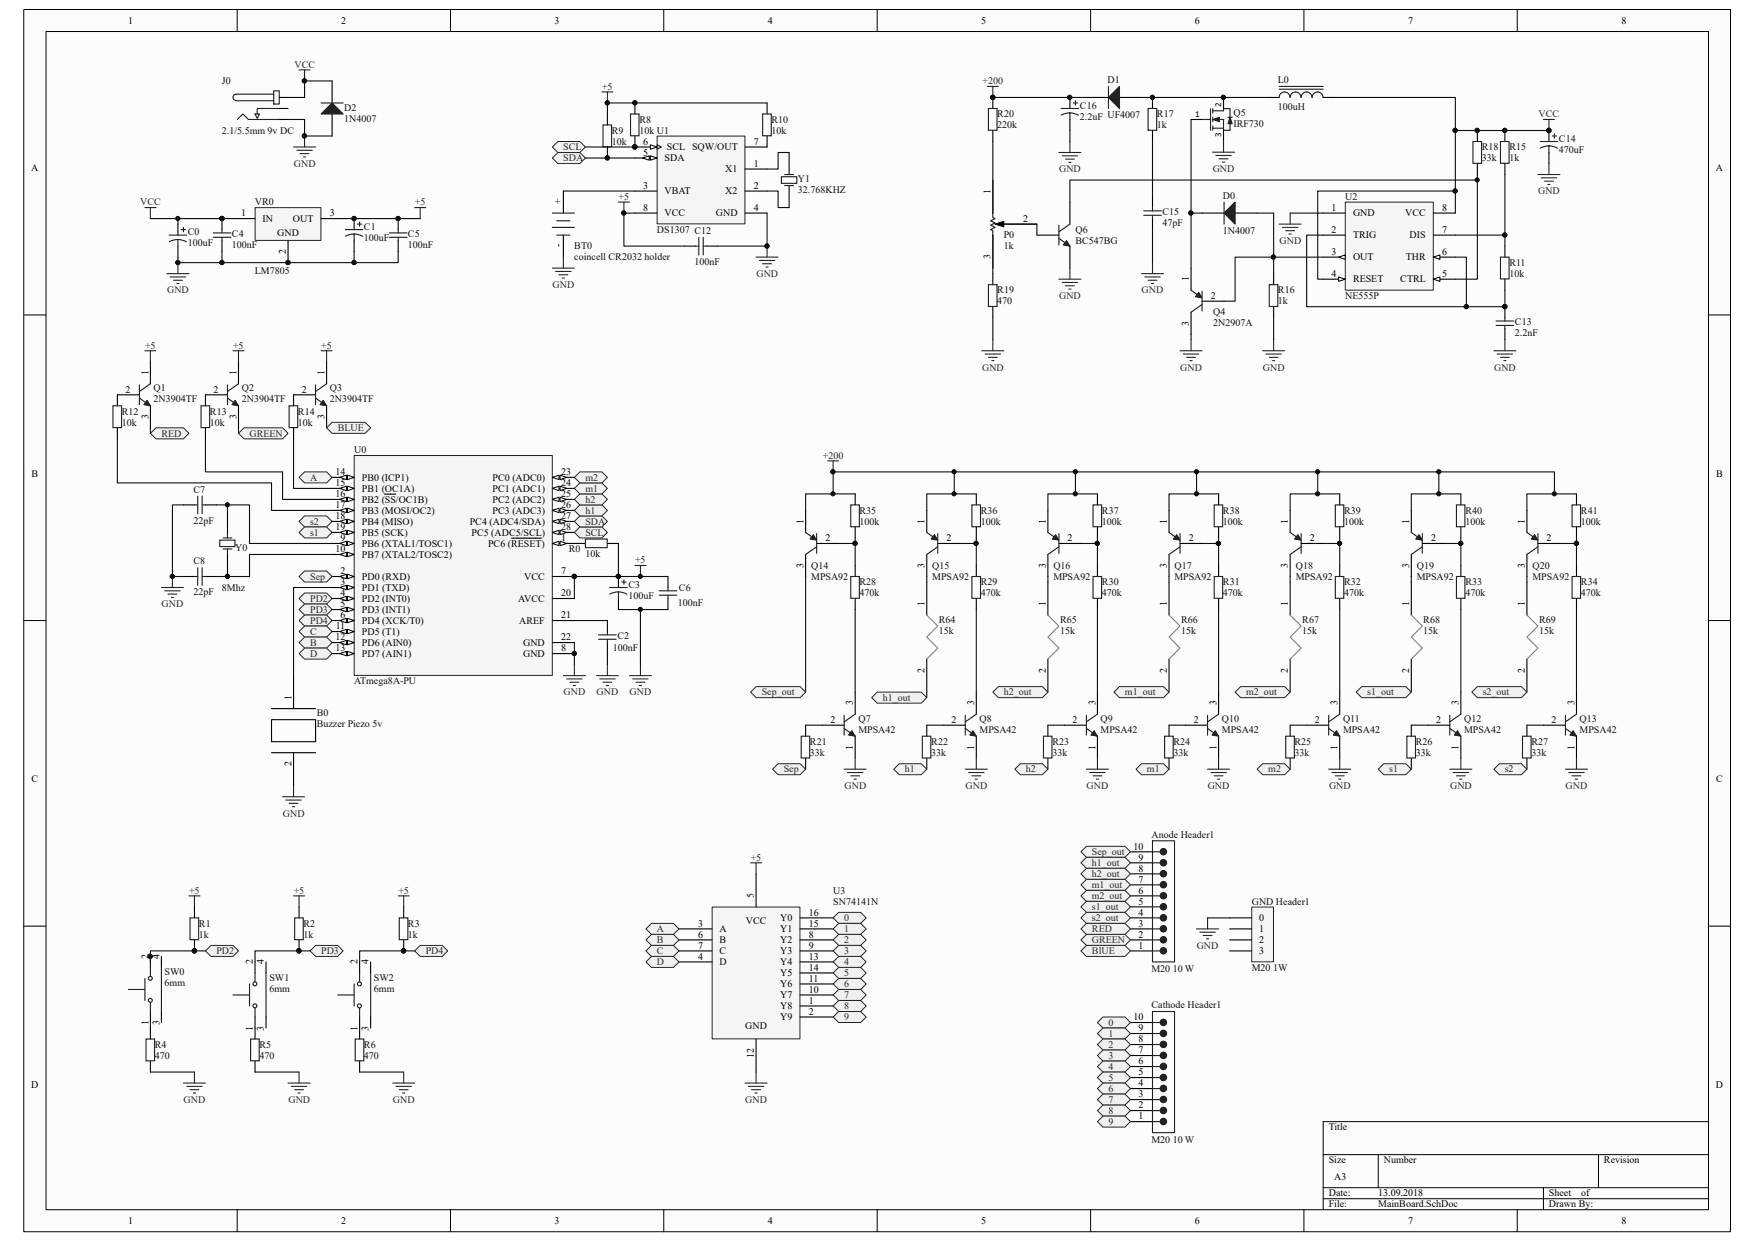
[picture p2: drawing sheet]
<svg xmlns="http://www.w3.org/2000/svg" width="297mm" height="210mm" viewBox="0 0 297 210" stroke-linecap="round" stroke-linejoin="round" font-family="sans-serif">
<defs><g id="words">
<g font-size="1.7">
<text x="21.7" y="4">1</text>
<text x="57.7" y="4">2</text>
<text x="93.9" y="4">3</text>
<text x="130" y="4">4</text>
<text x="166.1" y="4">5</text>
<text x="202.2" y="4">6</text>
<text x="238.3" y="4">7</text>
<text x="274.4" y="4">8</text>
<text x="5.3" y="29">A</text>
<text x="108.8" y="26.4">5</text>
<text x="108.8" y="24.5">6</text>
<text x="112.5" y="27.3">SDA</text>
<text x="112.9" y="25.4">SCL SQW/OUT</text>
<text x="122.7" y="29.2">X1</text>
<text x="127.6" y="28.2">1</text>
<text x="127.6" y="24.5">7</text>
<text x="290.4" y="29">A</text>
<text x="95" y="34.6" transform="rotate(-90 95 34.6)">+</text>
<text x="108.8" y="32">3</text>
<text x="108.8" y="35.7">8</text>
<text x="112.5" y="32.9">VBAT</text>
<text x="122.7" y="32.9">X2</text>
<text x="127.6" y="32">2</text>
<text x="127.6" y="35.7">4</text>
<text x="167.6" y="32.8" transform="rotate(-90 167.6 32.8)">1</text>
<text x="225.3" y="35.7">1</text>
<text x="244.1" y="35.7">8</text>
<text x="40.8" y="36.6">1</text>
<text x="44.4" y="37.5">IN</text>
<text x="46.9" y="40">GND</text>
<text x="49.6" y="37.5">OUT</text>
<text x="55.8" y="36.6">3</text>
<text x="95" y="41.8" transform="rotate(-90 95 41.8)">-</text>
<text x="112.5" y="36.6">VCC</text>
<text x="121.2" y="36.6">GND</text>
<text x="173.1" y="37.5">2</text>
<text x="225.3" y="39.4">2</text>
<text x="229" y="40.3">TRIG</text>
<text x="229" y="36.6">GND</text>
<text x="237.8" y="36.6">VCC</text>
<text x="238.5" y="40.3">DIS</text>
<text x="244.1" y="39.4">7</text>
<text x="48.4" y="43.1" transform="rotate(-90 48.4 43.1)">2</text>
<text x="167.6" y="43.9" transform="rotate(-90 167.6 43.9)">3</text>
<text x="201.2" y="47.6" transform="rotate(-90 201.2 47.6)">1</text>
<text x="225.3" y="46.9">4</text>
<text x="225.3" y="43.1">3</text>
<text x="229" y="47.8">RESET</text>
<text x="229" y="44.1">OUT</text>
<text x="237" y="47.8">CTRL</text>
<text x="237.9" y="44.1">THR</text>
<text x="244.1" y="43.1">6</text>
<text x="244.1" y="46.9">5</text>
<text x="204.9" y="50.6">2</text>
<text x="201.2" y="55.2" transform="rotate(-90 201.2 55.2)">3</text>
<text x="25.1" y="63.5" transform="rotate(-90 25.1 63.5)">1</text>
<text x="40" y="63.5" transform="rotate(-90 40 63.5)">1</text>
<text x="54.9" y="63.5" transform="rotate(-90 54.9 63.5)">1</text>
<text x="21.3" y="66.5">2</text>
<text x="25.1" y="71" transform="rotate(-90 25.1 71)">3</text>
<text x="36.2" y="66.5">2</text>
<text x="40" y="71" transform="rotate(-90 40 71)">3</text>
<text x="51.1" y="66.5">2</text>
<text x="54.9" y="71" transform="rotate(-90 54.9 71)">3</text>
<text x="5.3" y="80.6">B</text>
<text x="56.8" y="80.4">14</text>
<text x="56.8" y="82.3">15</text>
<text x="61.3" y="81.4">PB0 (ICP1)</text>
<text x="61.3" y="83.2">PB1 (OC1A)</text>
<text x="83.4" y="81.4">PC0 (ADC0)</text>
<text x="83.4" y="83.2">PC1 (ADC1)</text>
<text x="95" y="80.4">23</text>
<text x="95" y="82.3">24</text>
<text x="290.4" y="80.6">B</text>
<text x="56.8" y="84.2">16</text>
<text x="56.8" y="86">17</text>
<text x="56.8" y="87.9">18</text>
<text x="56.8" y="89.7">19</text>
<text x="61.3" y="85.1">PB2 (SS/OC1B)</text>
<text x="61.3" y="87">PB3 (MOSI/OC2)</text>
<text x="61.3" y="88.8">PB4 (MISO)</text>
<text x="79.5" y="88.8">PC4 (ADC4/SDA)</text>
<text x="83.4" y="85.1">PC2 (ADC2)</text>
<text x="83.4" y="87">PC3 (ADC3)</text>
<text x="95" y="84.2">25</text>
<text x="95" y="86">26</text>
<text x="95" y="87.9">27</text>
<text x="95" y="89.7">28</text>
<text x="136" y="88.6" transform="rotate(-90 136 88.6)">1</text>
<text x="156.5" y="88.6" transform="rotate(-90 156.5 88.6)">1</text>
<text x="177" y="88.6" transform="rotate(-90 177 88.6)">1</text>
<text x="197.5" y="88.6" transform="rotate(-90 197.5 88.6)">1</text>
<text x="218" y="88.6" transform="rotate(-90 218 88.6)">1</text>
<text x="238.5" y="88.6" transform="rotate(-90 238.5 88.6)">1</text>
<text x="258.1" y="88.6" transform="rotate(-90 258.1 88.6)">1</text>
<text x="56.8" y="93.5">10</text>
<text x="57.6" y="91.6">9</text>
<text x="61.3" y="92.5">PB6 (XTAL1/TOSC1)</text>
<text x="61.3" y="94.4">PB7 (XTAL2/TOSC2)</text>
<text x="61.3" y="90.7">PB5 (SCK)</text>
<text x="79.8" y="90.7">PC5 (ADC5/SCL)</text>
<text x="82.6" y="92.5">PC6 (RESET)</text>
<text x="95" y="91.6">1</text>
<text x="139.7" y="91.6">2</text>
<text x="160.2" y="91.6">2</text>
<text x="180.7" y="91.6">2</text>
<text x="201.2" y="91.6">2</text>
<text x="221.7" y="91.6">2</text>
<text x="242.2" y="91.6">2</text>
<text x="261.7" y="91.6">2</text>
<text x="57.6" y="97.2">2</text>
<text x="57.6" y="99.1">3</text>
<text x="57.6" y="100.9">4</text>
<text x="61.3" y="98.1">PD0 (RXD)</text>
<text x="61.3" y="100">PD1 (TXD)</text>
<text x="61.3" y="101.9">PD2 (INT0)</text>
<text x="87.7" y="101.9">AVCC</text>
<text x="88.7" y="98.1">VCC</text>
<text x="95" y="97.2">7</text>
<text x="95" y="100.9">20</text>
<text x="136" y="96.2" transform="rotate(-90 136 96.2)">3</text>
<text x="156.5" y="96.2" transform="rotate(-90 156.5 96.2)">3</text>
<text x="177" y="96.2" transform="rotate(-90 177 96.2)">3</text>
<text x="197.5" y="96.2" transform="rotate(-90 197.5 96.2)">3</text>
<text x="218" y="96.2" transform="rotate(-90 218 96.2)">3</text>
<text x="238.5" y="96.2" transform="rotate(-90 238.5 96.2)">3</text>
<text x="258.1" y="96.2" transform="rotate(-90 258.1 96.2)">3</text>
<text x="56.8" y="106.5">11</text>
<text x="57.6" y="102.8">5</text>
<text x="57.6" y="104.6">6</text>
<text x="61.3" y="103.7">PD3 (INT1)</text>
<text x="61.3" y="105.6">PD4 (XCK/T0)</text>
<text x="61.3" y="107.4">PD5 (T1)</text>
<text x="87.9" y="105.6">AREF</text>
<text x="95" y="104.6">21</text>
<text x="156.5" y="102.6" transform="rotate(-90 156.5 102.6)">1</text>
<text x="177" y="102.6" transform="rotate(-90 177 102.6)">1</text>
<text x="197.5" y="102.6" transform="rotate(-90 197.5 102.6)">1</text>
<text x="218" y="102.6" transform="rotate(-90 218 102.6)">1</text>
<text x="238.5" y="102.6" transform="rotate(-90 238.5 102.6)">1</text>
<text x="258.1" y="102.6" transform="rotate(-90 258.1 102.6)">1</text>
<text x="56.8" y="108.4">12</text>
<text x="56.8" y="110.2">13</text>
<text x="61.3" y="109.3">PD6 (AIN0)</text>
<text x="61.3" y="111.2">PD7 (AIN1)</text>
<text x="88.5" y="111.2">GND</text>
<text x="88.5" y="109.3">GND</text>
<text x="95" y="110.2">8</text>
<text x="95" y="108.4">22</text>
<text x="156.5" y="113.9" transform="rotate(-90 156.5 113.9)">2</text>
<text x="177" y="113.9" transform="rotate(-90 177 113.9)">2</text>
<text x="197.5" y="113.9" transform="rotate(-90 197.5 113.9)">2</text>
<text x="218" y="113.9" transform="rotate(-90 218 113.9)">2</text>
<text x="238.5" y="113.9" transform="rotate(-90 238.5 113.9)">2</text>
<text x="258.1" y="113.9" transform="rotate(-90 258.1 113.9)">2</text>
<text x="49.3" y="118.4" transform="rotate(-90 49.3 118.4)">1</text>
<text x="144.4" y="119.4" transform="rotate(-90 144.4 119.4)">3</text>
<text x="164.8" y="119.4" transform="rotate(-90 164.8 119.4)">3</text>
<text x="185.4" y="119.4" transform="rotate(-90 185.4 119.4)">3</text>
<text x="205.9" y="119.4" transform="rotate(-90 205.9 119.4)">3</text>
<text x="226.4" y="119.4" transform="rotate(-90 226.4 119.4)">3</text>
<text x="246.8" y="119.4" transform="rotate(-90 246.8 119.4)">3</text>
<text x="266.4" y="119.4" transform="rotate(-90 266.4 119.4)">3</text>
<text x="140.5" y="122.3">2</text>
<text x="161" y="122.3">2</text>
<text x="181.5" y="122.3">2</text>
<text x="202" y="122.3">2</text>
<text x="222.5" y="122.3">2</text>
<text x="243" y="122.3">2</text>
<text x="262.6" y="122.3">2</text>
<text x="49.3" y="129.7" transform="rotate(-90 49.3 129.7)">2</text>
<text x="144.4" y="126.9" transform="rotate(-90 144.4 126.9)">1</text>
<text x="164.8" y="126.9" transform="rotate(-90 164.8 126.9)">1</text>
<text x="185.4" y="126.9" transform="rotate(-90 185.4 126.9)">1</text>
<text x="205.9" y="126.9" transform="rotate(-90 205.9 126.9)">1</text>
<text x="226.4" y="126.9" transform="rotate(-90 226.4 126.9)">1</text>
<text x="246.8" y="126.9" transform="rotate(-90 246.8 126.9)">1</text>
<text x="266.4" y="126.9" transform="rotate(-90 266.4 126.9)">1</text>
<text x="5.3" y="132.4">C</text>
<text x="290.4" y="132.4">C</text>
<text x="191.9" y="143.8">10</text>
<text x="192.7" y="149.4">7</text>
<text x="192.7" y="147.5">8</text>
<text x="192.7" y="145.7">9</text>
<text x="127.6" y="152" transform="rotate(-90 127.6 152)">5</text>
<text x="132" y="155.9">Y0</text>
<text x="136.9" y="155">16</text>
<text x="192.7" y="155">4</text>
<text x="192.7" y="153.1">5</text>
<text x="192.7" y="151.3">6</text>
<text x="213.1" y="155.9">0</text>
<text x="118.2" y="156.8">3</text>
<text x="118.2" y="158.7">6</text>
<text x="118.2" y="160.6">7</text>
<text x="121.8" y="157.8">A</text>
<text x="121.8" y="159.6">B</text>
<text x="121.8" y="161.5">C</text>
<text x="126.2" y="156.3">VCC</text>
<text x="132" y="157.8">Y1</text>
<text x="132" y="159.6">Y2</text>
<text x="132" y="161.5">Y3</text>
<text x="136.9" y="156.8">15</text>
<text x="136.9" y="158.7">8</text>
<text x="136.9" y="160.6">9</text>
<text x="192.7" y="160.6">1</text>
<text x="192.7" y="158.7">2</text>
<text x="192.7" y="156.8">3</text>
<text x="213.1" y="157.8">1</text>
<text x="213.1" y="159.6">2</text>
<text x="213.1" y="161.5">3</text>
<text x="25.1" y="162.2" transform="rotate(-90 25.1 162.2)">2</text>
<text x="27" y="162.2" transform="rotate(-90 27 162.2)">4</text>
<text x="42.8" y="163.1" transform="rotate(-90 42.8 163.1)">2</text>
<text x="44.7" y="163.1" transform="rotate(-90 44.7 163.1)">4</text>
<text x="60.5" y="163.1" transform="rotate(-90 60.5 163.1)">2</text>
<text x="62.4" y="163.1" transform="rotate(-90 62.4 163.1)">4</text>
<text x="118.2" y="162.4">4</text>
<text x="121.8" y="163.4">D</text>
<text x="132" y="163.4">Y4</text>
<text x="132" y="165.2">Y5</text>
<text x="132" y="167.1">Y6</text>
<text x="136.9" y="162.4">13</text>
<text x="136.9" y="164.3">14</text>
<text x="136.9" y="166.2">11</text>
<text x="25.1" y="173.5" transform="rotate(-90 25.1 173.5)">1</text>
<text x="27" y="173.5" transform="rotate(-90 27 173.5)">3</text>
<text x="132" y="169">Y7</text>
<text x="132" y="170.8">Y8</text>
<text x="132" y="172.7">Y9</text>
<text x="136.9" y="168">10</text>
<text x="136.9" y="169.9">1</text>
<text x="136.9" y="171.7">2</text>
<text x="191.9" y="172.7">10</text>
<text x="42.8" y="174.5" transform="rotate(-90 42.8 174.5)">1</text>
<text x="44.7" y="174.5" transform="rotate(-90 44.7 174.5)">3</text>
<text x="60.5" y="174.5" transform="rotate(-90 60.5 174.5)">1</text>
<text x="62.4" y="174.5" transform="rotate(-90 62.4 174.5)">3</text>
<text x="126.1" y="174.2">GND</text>
<text x="127.6" y="179" transform="rotate(-90 127.6 179)">12</text>
<text x="192.7" y="178.3">7</text>
<text x="192.7" y="176.4">8</text>
<text x="192.7" y="174.5">9</text>
<text x="5.3" y="184.1">D</text>
<text x="192.7" y="185.7">3</text>
<text x="192.7" y="183.9">4</text>
<text x="192.7" y="182">5</text>
<text x="192.7" y="180.1">6</text>
<text x="290.4" y="184.1">D</text>
<text x="192.7" y="189.4">1</text>
<text x="192.7" y="187.6">2</text>
<text x="224.9" y="191.3">Title</text>
<text x="224.9" y="196.9">Size</text>
<text x="234.2" y="196.9">Number</text>
<text x="271.4" y="196.9">Revision</text>
<text x="224.9" y="202.5">Date:</text>
<text x="225.8" y="199.7">A3</text>
<text x="233.3" y="202.5">13.09.2018</text>
<text x="262.1" y="202.5">Sheet</text>
<text x="267.6" y="202.5">of</text>
<text x="21.7" y="207.1">1</text>
<text x="57.7" y="207.1">2</text>
<text x="93.9" y="207.1">3</text>
<text x="130" y="207.1">4</text>
<text x="166.1" y="207.1">5</text>
<text x="202.2" y="207.1">6</text>
<text x="224.9" y="204.3">File:</text>
<text x="233.3" y="204.3">MainBoard.SchDoc</text>
<text x="238.3" y="207.1">7</text>
<text x="262.1" y="204.3">Drawn By:</text>
<text x="274.4" y="207.1">8</text>
</g>
<g font-size="1.7" fill="#262626">
<text x="49.8" y="11.5">VCC</text>
<text x="101.9" y="15.2">+5</text>
<text x="166.3" y="14.3">+200</text>
<text x="260.4" y="19.9">VCC</text>
<text x="49.7" y="28.2">GND</text>
<text x="95.3" y="27.3">SDA</text>
<text x="95.3" y="25.4">SCL</text>
<text x="179.2" y="29.2">GND</text>
<text x="205.2" y="29.1">GND</text>
<text x="23.7" y="34.8">VCC</text>
<text x="70.2" y="34.8">+5</text>
<text x="104.7" y="33.8">+5</text>
<text x="260.3" y="32.9">GND</text>
<text x="216.5" y="41.3">GND</text>
<text x="128" y="46.9">GND</text>
<text x="28.3" y="49.7">GND</text>
<text x="93.5" y="48.7">GND</text>
<text x="179.2" y="50.6">GND</text>
<text x="193.2" y="49.7">GND</text>
<text x="24.6" y="59">+5</text>
<text x="39.5" y="59">+5</text>
<text x="54.4" y="59">+5</text>
<text x="166.2" y="62.7">GND</text>
<text x="199.7" y="62.7">GND</text>
<text x="213.7" y="62.7">GND</text>
<text x="252.9" y="62.7">GND</text>
<text x="27.3" y="73.9">RED</text>
<text x="42.2" y="73.9">GREEN</text>
<text x="57.1" y="73">BLUE</text>
<text x="139.3" y="77.6">+200</text>
<text x="52.5" y="81.4">A</text>
<text x="99.1" y="83.2">m1</text>
<text x="99.1" y="81.4">m2</text>
<text x="52.5" y="88.8">s2</text>
<text x="99.1" y="88.8">SDA</text>
<text x="99.1" y="87">h1</text>
<text x="99.1" y="85.1">h2</text>
<text x="52.5" y="90.7">s1</text>
<text x="99.1" y="90.7">SCL</text>
<text x="107.5" y="95.3">+5</text>
<text x="52.5" y="101.9">PD2</text>
<text x="52.5" y="98.1">Sep</text>
<text x="27.3" y="102.8">GND</text>
<text x="52.5" y="103.7">PD3</text>
<text x="52.5" y="105.6">PD4</text>
<text x="52.5" y="107.4">C</text>
<text x="52.5" y="109.3">B</text>
<text x="52.5" y="111.2">D</text>
<text x="95.4" y="117.7">GND</text>
<text x="101" y="117.7">GND</text>
<text x="106.6" y="117.7">GND</text>
<text x="128.9" y="117.7">Sep_out</text>
<text x="149.4" y="118.6">h1_out</text>
<text x="169.9" y="117.7">h2_out</text>
<text x="190.4" y="117.7">m1_out</text>
<text x="210.9" y="117.7">m2_out</text>
<text x="231.4" y="117.7">s1_out</text>
<text x="251" y="117.7">s2_out</text>
<text x="132.6" y="130.7">Sep</text>
<text x="153.1" y="130.7">h1</text>
<text x="173.6" y="130.7">h2</text>
<text x="194.1" y="130.7">m1</text>
<text x="214.6" y="130.7">m2</text>
<text x="235.1" y="130.7">s1</text>
<text x="254.7" y="130.7">s2</text>
<text x="142.9" y="133.5">GND</text>
<text x="163.4" y="133.5">GND</text>
<text x="183.9" y="133.5">GND</text>
<text x="204.4" y="133.5">GND</text>
<text x="224.9" y="133.5">GND</text>
<text x="245.4" y="133.5">GND</text>
<text x="265" y="133.5">GND</text>
<text x="47.9" y="138.2">GND</text>
<text x="127" y="145.7">+5</text>
<text x="184.8" y="144.7">Sep_out</text>
<text x="184.8" y="146.6">h1_out</text>
<text x="184.8" y="148.5">h2_out</text>
<text x="32" y="151.3">+5</text>
<text x="49.7" y="151.3">+5</text>
<text x="67.4" y="151.3">+5</text>
<text x="142.9" y="155.9">0</text>
<text x="184.8" y="150.3">m1_out</text>
<text x="184.8" y="152.2">m2_out</text>
<text x="184.8" y="154.1">s1_out</text>
<text x="184.8" y="155.9">s2_out</text>
<text x="36.6" y="161.5">PD2</text>
<text x="54.4" y="161.5">PD3</text>
<text x="72.1" y="161.5">PD4</text>
<text x="111.2" y="157.8">A</text>
<text x="111.2" y="159.6">B</text>
<text x="111.2" y="161.5">C</text>
<text x="142.9" y="157.8">1</text>
<text x="142.9" y="159.6">2</text>
<text x="142.9" y="161.5">3</text>
<text x="184.8" y="157.8">RED</text>
<text x="184.8" y="159.6">GREEN</text>
<text x="184.8" y="161.5">BlUE</text>
<text x="202.5" y="160.6">GND</text>
<text x="111.2" y="163.4">D</text>
<text x="142.9" y="163.4">4</text>
<text x="142.9" y="165.2">5</text>
<text x="142.9" y="167.1">6</text>
<text x="142.9" y="169">7</text>
<text x="142.9" y="170.8">8</text>
<text x="142.9" y="172.7">9</text>
<text x="187.6" y="173.6">0</text>
<text x="187.6" y="175.5">1</text>
<text x="187.6" y="177.3">2</text>
<text x="187.6" y="179.2">3</text>
<text x="187.6" y="181.1">4</text>
<text x="187.6" y="182.9">5</text>
<text x="187.6" y="184.8">6</text>
<text x="31.1" y="186.6">GND</text>
<text x="48.8" y="186.6">GND</text>
<text x="66.5" y="186.6">GND</text>
<text x="126.1" y="186.6">GND</text>
<text x="187.6" y="186.6">7</text>
<text x="187.6" y="188.5">8</text>
<text x="187.6" y="190.4">9</text>
</g>
<g font-size="1.7" fill="#0e0e0e">
<text x="37.5" y="14.3">J0</text>
<text x="187.4" y="14.1">D1</text>
<text x="216.3" y="14.1">L0</text>
<text x="37.5" y="22.6">2.1/5.5mm 9v DC</text>
<text x="58.3" y="18.8">D2</text>
<text x="58.3" y="20.6">1N4007</text>
<text x="103.5" y="22.6">R9</text>
<text x="108.2" y="20.8">R8</text>
<text x="108.2" y="22.6">10k U1</text>
<text x="130.6" y="20.8">R10</text>
<text x="130.6" y="22.6">10k</text>
<text x="168.8" y="19.9">R20</text>
<text x="168.8" y="21.7">220k</text>
<text x="182.8" y="18.4">C16</text>
<text x="182.8" y="20.2">2.2uF UF4007</text>
<text x="195.8" y="19.9">R17</text>
<text x="195.8" y="21.7">1k</text>
<text x="208.7" y="19.7">Q5</text>
<text x="208.7" y="21.5">IRF730</text>
<text x="216.3" y="18.5">100uH</text>
<text x="263.8" y="24">C14</text>
<text x="103.5" y="24.5">10k</text>
<text x="250.8" y="25.4">R18</text>
<text x="250.8" y="27.3">33k</text>
<text x="255.4" y="25.4">R15</text>
<text x="255.4" y="27.3">1k</text>
<text x="263.8" y="25.8">470uF</text>
<text x="43.1" y="34.8">VR0</text>
<text x="135" y="30.9">Y1</text>
<text x="135" y="32.7">32.768KHZ</text>
<text x="207" y="33.7">D0</text>
<text x="227.7" y="33.8">U2</text>
<text x="31.8" y="39.8">C0</text>
<text x="31.8" y="41.7">100uF</text>
<text x="39.2" y="40.2">C4</text>
<text x="61.6" y="38.9">C1</text>
<text x="61.6" y="40.7">100uF</text>
<text x="69" y="40.2">C5</text>
<text x="111.2" y="39.4">DS1307 C12</text>
<text x="169.9" y="40.3">P0</text>
<text x="182" y="39.4">Q6</text>
<text x="182" y="41.3">BC547BG</text>
<text x="196.7" y="36.4">C15</text>
<text x="196.7" y="38.3">47pF</text>
<text x="207" y="39.6">1N4007</text>
<text x="39.2" y="42">100nF</text>
<text x="43.1" y="46.3">LM7805</text>
<text x="69" y="42">100nF</text>
<text x="97.2" y="42.2">BT0</text>
<text x="97.2" y="44.1">coincell CR2032 holder</text>
<text x="117.5" y="44.8">100nF</text>
<text x="169.9" y="42.2">1k</text>
<text x="255.4" y="45">R11</text>
<text x="255.4" y="46.9">10k</text>
<text x="168.8" y="49.7">R19</text>
<text x="168.8" y="51.5">470</text>
<text x="205.3" y="53.4">Q4</text>
<text x="216.3" y="49.7">R16</text>
<text x="216.3" y="51.5">1k</text>
<text x="227.7" y="50.6">NE555P</text>
<text x="205.3" y="55.2">2N2907A</text>
<text x="256.4" y="55.1">C13</text>
<text x="256.4" y="56.9">2.2nF</text>
<text x="20.6" y="70.2">R12</text>
<text x="26" y="66.3">Q1</text>
<text x="26" y="68.1">2N3904TF</text>
<text x="35.5" y="70.2">R13</text>
<text x="40.9" y="66.3">Q2</text>
<text x="40.9" y="68.1">2N3904TF</text>
<text x="50.4" y="70.2">R14</text>
<text x="55.8" y="66.3">Q3</text>
<text x="55.8" y="68.1">2N3904TF</text>
<text x="20.6" y="72.1">10k</text>
<text x="35.5" y="72.1">10k</text>
<text x="50.4" y="72.1">10k</text>
<text x="59.9" y="76.7">U0</text>
<text x="32.7" y="83.4">C7</text>
<text x="32.7" y="88.6">22pF</text>
<text x="145.5" y="87">R35</text>
<text x="145.5" y="88.8">100k</text>
<text x="166" y="87">R36</text>
<text x="166" y="88.8">100k</text>
<text x="186.5" y="87">R37</text>
<text x="186.5" y="88.8">100k</text>
<text x="207" y="87">R38</text>
<text x="207" y="88.8">100k</text>
<text x="227.5" y="87">R39</text>
<text x="227.5" y="88.8">100k</text>
<text x="248" y="87">R40</text>
<text x="248" y="88.8">100k</text>
<text x="267.5" y="87">R41</text>
<text x="267.5" y="88.8">100k</text>
<text x="32.7" y="95.5">C8</text>
<text x="39.8" y="93.3">Y0</text>
<text x="96.3" y="93.5">R0</text>
<text x="99.1" y="94.2">10k</text>
<text x="32.7" y="100.8">22pF</text>
<text x="37.5" y="100">8Mhz</text>
<text x="106.3" y="99.4">C3</text>
<text x="106.3" y="101.3">100uF</text>
<text x="114.9" y="100">C6</text>
<text x="137.3" y="96.3">Q14</text>
<text x="137.3" y="98.1">MPSA92</text>
<text x="145.5" y="99.1">R28</text>
<text x="145.5" y="100.9">470k</text>
<text x="157.8" y="96.3">Q15</text>
<text x="157.8" y="98.1">MPSA92</text>
<text x="166" y="99.1">R29</text>
<text x="166" y="100.9">470k</text>
<text x="178.3" y="96.3">Q16</text>
<text x="178.3" y="98.1">MPSA92</text>
<text x="186.5" y="99.1">R30</text>
<text x="186.5" y="100.9">470k</text>
<text x="198.8" y="96.3">Q17</text>
<text x="198.8" y="98.1">MPSA92</text>
<text x="207" y="99.1">R31</text>
<text x="207" y="100.9">470k</text>
<text x="219.3" y="96.3">Q18</text>
<text x="219.3" y="98.1">MPSA92</text>
<text x="227.5" y="99.1">R32</text>
<text x="227.5" y="100.9">470k</text>
<text x="239.8" y="96.3">Q19</text>
<text x="239.8" y="98.1">MPSA92</text>
<text x="248" y="99.1">R33</text>
<text x="248" y="100.9">470k</text>
<text x="259.3" y="96.3">Q20</text>
<text x="259.3" y="98.1">MPSA92</text>
<text x="267.5" y="99.1">R34</text>
<text x="267.5" y="100.9">470k</text>
<text x="114.7" y="102.6">100nF</text>
<text x="158.9" y="105.4">R64</text>
<text x="158.9" y="107.3">15k</text>
<text x="179.4" y="105.4">R65</text>
<text x="179.4" y="107.3">15k</text>
<text x="199.9" y="105.4">R66</text>
<text x="199.9" y="107.3">15k</text>
<text x="220.4" y="105.4">R67</text>
<text x="220.4" y="107.3">15k</text>
<text x="240.9" y="105.4">R68</text>
<text x="240.9" y="107.3">15k</text>
<text x="260.5" y="105.4">R69</text>
<text x="260.5" y="107.3">15k</text>
<text x="103.7" y="110.2">100nF</text>
<text x="104.5" y="108.2">C2</text>
<text x="59.9" y="115.8">ATmega8A-PU</text>
<text x="53.6" y="121.2">B0</text>
<text x="53.6" y="123.1">Buzzer Piezo 5v</text>
<text x="145.3" y="122.2">Q7</text>
<text x="145.3" y="124">MPSA42</text>
<text x="165.8" y="122.2">Q8</text>
<text x="165.8" y="124">MPSA42</text>
<text x="186.3" y="122.2">Q9</text>
<text x="186.3" y="124">MPSA42</text>
<text x="206.8" y="122.2">Q10</text>
<text x="206.8" y="124">MPSA42</text>
<text x="227.3" y="122.2">Q11</text>
<text x="227.3" y="124">MPSA42</text>
<text x="247.8" y="122.2">Q12</text>
<text x="247.8" y="124">MPSA42</text>
<text x="267.3" y="122.2">Q13</text>
<text x="267.3" y="124">MPSA42</text>
<text x="137.1" y="126.1">R21</text>
<text x="137.1" y="127.9">33k</text>
<text x="157.6" y="126.1">R22</text>
<text x="157.6" y="127.9">33k</text>
<text x="178.1" y="126.1">R23</text>
<text x="178.1" y="127.9">33k</text>
<text x="198.6" y="126.1">R24</text>
<text x="198.6" y="127.9">33k</text>
<text x="219.1" y="126.1">R25</text>
<text x="219.1" y="127.9">33k</text>
<text x="239.6" y="126.1">R26</text>
<text x="239.6" y="127.9">33k</text>
<text x="259.2" y="126.1">R27</text>
<text x="259.2" y="127.9">33k</text>
<text x="194.9" y="141.7">Anode Header1</text>
<text x="141" y="151.3">U3</text>
<text x="141" y="153.1">SN74141N</text>
<text x="211.8" y="153.1">GND Header1</text>
<text x="33.7" y="156.8">R1</text>
<text x="33.7" y="158.7">1k</text>
<text x="51.4" y="156.8">R2</text>
<text x="51.4" y="158.7">1k</text>
<text x="69" y="156.8">R3</text>
<text x="69" y="158.7">1k</text>
<text x="27.9" y="165">SW0</text>
<text x="27.9" y="166.9">6mm</text>
<text x="45.6" y="165.9">SW1</text>
<text x="45.6" y="167.8">6mm</text>
<text x="63.3" y="165.9">SW2</text>
<text x="63.3" y="167.8">6mm</text>
<text x="194.9" y="164.5">M20 10 W</text>
<text x="211.8" y="164.3">M20 1W</text>
<text x="194.9" y="170.6">Cathode Header1</text>
<text x="26.2" y="177.3">R4</text>
<text x="26.2" y="179.2">470</text>
<text x="43.9" y="177.3">R5</text>
<text x="43.9" y="179.2">470</text>
<text x="61.6" y="177.3">R6</text>
<text x="61.6" y="179.2">470</text>
<text x="194.9" y="193.4">M20 10 W</text>
</g>
<g font-size="1.5">
<text x="202.3" y="19.8">1</text>
<text x="206.7" y="23.2" transform="rotate(-90 206.7 23.2)">3</text>
<text x="206.7" y="18" transform="rotate(-90 206.7 18)">2</text>
</g>
</g></defs>
<path d="M4.1 1.7h288.8v206.7h-288.8z" fill="#fcfcfc"/>
<path d="M4 1.6h288.9v206.8h-288.9z" fill="none" stroke="#000" stroke-width=".17"/>
<path d="M7.8 5.4h281.3v199.3h-281.3z" fill="#fcfcfc"/>
<g fill="none" stroke="#000" stroke-width=".17">
<path d="M7.8 5.3h281.3v199.4h-281.3zM40.1 1.6v3.7M76.2 1.6v3.7M112.3 1.6v3.7M148.5 1.6v3.7M184.6 1.6v3.7M220.7 1.6v3.7M256.8 1.6v3.7M4 53.3h3.7M289.2 53.3h3.7M4 105h3.7M289.2 105h3.7"/>
<path d="M4 156.7h3.7M289.2 156.7h3.7M223.9 195.4h65.3M233.3 195.4v5.6M270.5 195.4v5.6M289.2 189.8h-65.3v14.9M40.1 204.7v3.7M76.2 204.7v3.7M112.3 204.7v3.7M148.5 204.7v3.7M184.6 204.7v3.7M220.7 204.7v3.7"/>
<path d="M223.9 201h65.3M223.9 202.9h65.3M256.8 204.7v3.7M261.2 201v3.7"/>
</g>
<path d="M60 77.1h33.5v37.2h-33.5z" fill="#f5f5f5"/>
<path d="M59.9 77.1h33.6v37.2h-33.6z" fill="none" stroke="#262626" stroke-width=".17"/>
<path d="M93.5 92h3.7" fill="none" stroke="#000" stroke-width=".19"/>
<g fill="#fcfcfc" stroke="#000" stroke-width=".17">
<path d="M93.5 92l1.1-.4v.7z"/>
<path d="M94.8 91.6l1.1 .4-1.1 .3z"/>
</g>
<path d="M56.2 97.6h3.7M86.6 91.1h5" fill="none" stroke="#000" stroke-width=".19"/>
<g fill="#fcfcfc" stroke="#000" stroke-width=".17">
<path d="M58.8 97.2l1.1 .4-1.1 .3z"/>
<path d="M57.5 97.6l1.1-.4v.7z"/>
</g>
<path d="M56.2 99.4h3.7" fill="none" stroke="#000" stroke-width=".19"/>
<g fill="#fcfcfc" stroke="#000" stroke-width=".17">
<path d="M58.8 99.1l1.1 .3-1.1 .4z"/>
<path d="M57.5 99.4l1.1-.3v.7z"/>
</g>
<path d="M56.2 101.3h3.7" fill="none" stroke="#000" stroke-width=".19"/>
<g fill="#fcfcfc" stroke="#000" stroke-width=".17">
<path d="M58.8 100.9l1.1 .4-1.1 .4z"/>
<path d="M57.5 101.3l1.1-.4v.8z"/>
</g>
<path d="M56.2 103.2h3.7" fill="none" stroke="#000" stroke-width=".19"/>
<g fill="#fcfcfc" stroke="#000" stroke-width=".17">
<path d="M58.8 102.8l1.1 .4-1.1 .3z"/>
<path d="M57.5 103.2l1.1-.4v.7z"/>
</g>
<path d="M56.2 105h3.7" fill="none" stroke="#000" stroke-width=".19"/>
<g fill="#fcfcfc" stroke="#000" stroke-width=".17">
<path d="M58.8 104.6l1.1 .4-1.1 .4z"/>
<path d="M57.5 105l1.1-.4v.8z"/>
</g>
<path d="M56.2 92h3.7M93.5 97.6h3.7M93.5 110.6h3.7" fill="none" stroke="#000" stroke-width=".19"/>
<g fill="#0e0e0e" stroke="#0e0e0e" stroke-width=".17">
<circle cx="97.2" cy="97.5" r=".35"/>
<circle cx="97.2" cy="110.6" r=".35"/>
</g>
<g fill="#fcfcfc" stroke="#000" stroke-width=".17">
<path d="M58.8 91.6l1.1 .4-1.1 .3z"/>
<path d="M57.5 92l1.1-.4v.7z"/>
</g>
<path d="M56.2 93.8h3.7" fill="none" stroke="#000" stroke-width=".19"/>
<g fill="#fcfcfc" stroke="#000" stroke-width=".17">
<path d="M58.8 93.5l1.1 .3-1.1 .4z"/>
<path d="M57.5 93.8l1.1-.3v.7z"/>
</g>
<path d="M56.2 106.9h3.7" fill="none" stroke="#000" stroke-width=".19"/>
<g fill="#fcfcfc" stroke="#000" stroke-width=".17">
<path d="M58.8 106.5l1.1 .4-1.1 .4z"/>
<path d="M57.5 106.9l1.1-.4v.8z"/>
</g>
<path d="M56.2 108.7h3.7" fill="none" stroke="#000" stroke-width=".19"/>
<g fill="#fcfcfc" stroke="#000" stroke-width=".17">
<path d="M58.8 108.4l1.1 .3-1.1 .4z"/>
<path d="M57.5 108.7l1.1-.3v.7z"/>
</g>
<path d="M56.2 110.6h3.7" fill="none" stroke="#000" stroke-width=".19"/>
<g fill="#fcfcfc" stroke="#000" stroke-width=".17">
<path d="M58.8 110.2l1.1 .4-1.1 .4z"/>
<path d="M57.5 110.6l1.1-.4v.8z"/>
</g>
<path d="M56.2 80.8h3.7" fill="none" stroke="#000" stroke-width=".19"/>
<g fill="#fcfcfc" stroke="#000" stroke-width=".17">
<path d="M58.8 80.4l1.1 .4-1.1 .4z"/>
<path d="M57.5 80.8l1.1-.4v.8z"/>
</g>
<path d="M56.2 82.7h3.7" fill="none" stroke="#000" stroke-width=".19"/>
<g fill="#fcfcfc" stroke="#000" stroke-width=".17">
<path d="M58.8 82.3l1.1 .4-1.1 .3z"/>
<path d="M57.5 82.7l1.1-.4v.7z"/>
</g>
<path d="M56.2 84.5h3.7" fill="none" stroke="#000" stroke-width=".19"/>
<g fill="#fcfcfc" stroke="#000" stroke-width=".17">
<path d="M58.8 84.1l1.1 .4-1.1 .4z"/>
<path d="M57.5 84.5l1.1-.4v.8z"/>
</g>
<path d="M56.2 86.4h3.7M65.1 83.6h1.9" fill="none" stroke="#000" stroke-width=".19"/>
<g fill="#fcfcfc" stroke="#000" stroke-width=".17">
<path d="M58.8 86l1.1 .4-1.1 .4z"/>
<path d="M57.5 86.4l1.1-.4v.8z"/>
</g>
<path d="M56.2 88.2h3.7" fill="none" stroke="#000" stroke-width=".19"/>
<g fill="#fcfcfc" stroke="#000" stroke-width=".17">
<path d="M58.8 87.9l1.1 .3-1.1 .4z"/>
<path d="M57.5 88.2l1.1-.3v.7z"/>
</g>
<path d="M56.2 90.1h3.7" fill="none" stroke="#000" stroke-width=".19"/>
<g fill="#fcfcfc" stroke="#000" stroke-width=".17">
<path d="M58.8 89.7l1.1 .4-1.1 .4z"/>
<path d="M57.5 90.1l1.1-.4v.8z"/>
</g>
<path d="M93.5 80.8h3.7M93.5 101.3h3.7M93.5 105h3.7M93.5 108.7h3.7" fill="none" stroke="#000" stroke-width=".19"/>
<g fill="#fcfcfc" stroke="#000" stroke-width=".17">
<path d="M93.5 80.8l1.1-.4v.8z"/>
<path d="M94.8 80.4l1.1 .4-1.1 .4z"/>
</g>
<path d="M93.5 82.7h3.7" fill="none" stroke="#000" stroke-width=".19"/>
<g fill="#fcfcfc" stroke="#000" stroke-width=".17">
<path d="M93.5 82.7l1.1-.4v.7z"/>
<path d="M94.8 82.3l1.1 .4-1.1 .3z"/>
</g>
<path d="M93.5 84.5h3.7" fill="none" stroke="#000" stroke-width=".19"/>
<g fill="#fcfcfc" stroke="#000" stroke-width=".17">
<path d="M93.5 84.5l1.1-.4v.8z"/>
<path d="M94.8 84.1l1.1 .4-1.1 .4z"/>
</g>
<path d="M93.5 86.4h3.7" fill="none" stroke="#000" stroke-width=".19"/>
<g fill="#fcfcfc" stroke="#000" stroke-width=".17">
<path d="M93.5 86.4l1.1-.4v.8z"/>
<path d="M94.8 86l1.1 .4-1.1 .4z"/>
</g>
<path d="M93.5 88.2h3.7" fill="none" stroke="#000" stroke-width=".19"/>
<g fill="#fcfcfc" stroke="#000" stroke-width=".17">
<path d="M93.5 88.2l1.1-.3v.7z"/>
<path d="M94.8 87.9l1.1 .3-1.1 .4z"/>
</g>
<path d="M93.5 90.1h3.7" fill="none" stroke="#000" stroke-width=".19"/>
<g fill="#fcfcfc" stroke="#000" stroke-width=".17">
<path d="M93.5 90.1l1.1-.4v.8z"/>
<path d="M94.8 89.7l1.1 .4-1.1 .4z"/>
</g>
<g fill="#0e0e0e" stroke="#0e0e0e" stroke-width=".17">
<circle cx="97.2" cy="97.5" r=".35"/>
<circle cx="97.2" cy="110.6" r=".35"/>
</g>
<path d="M43.2 35.2h11.1v5.5h-11.1z" fill="#f5f5f5"/>
<path d="M43.2 35.1h11.1v5.6h-11.1z" fill="none" stroke="#262626" stroke-width=".17"/>
<path d="M37.6 37v1.9M39.4 37h3.8M54.3 37h3.8M67.4 37v1.9M37.6 40.7v1.9M48.7 40.7v3.7M67.4 40.7v1.9" fill="none" stroke="#000" stroke-width=".19"/>
<g fill="#0e0e0e" stroke="#0e0e0e" stroke-width=".17">
<circle cx="48.7" cy="44.4" r=".35"/>
<circle cx="37.6" cy="37" r=".35"/>
<circle cx="67.4" cy="37" r=".35"/>
<circle cx="59.9" cy="44.4" r=".35"/>
<circle cx="30.1" cy="44.4" r=".35"/>
</g>
<path d="M36.1 39.4h3M37.6 38.9v.5M65.9 39.4h3M67.4 38.9v.5M36.1 40.2h3M37.6 40.2v.5M65.9 40.2h3M67.4 40.2v.5M37.8 92.9h1.4M37.8 91h1.4" fill="none" stroke="#1c1c1c" stroke-width=".19"/>
<path d="M24.5 35.1h1.9M25.5 35.1v1.9M70.2 35.1h1.8M71.1 35.1v1.9M28.2 46.3h3.8M28.8 46.9h2.6M29.4 47.4h1.5M29.9 48h.4M30.1 44.4v1.9" fill="none" stroke="#262626" stroke-width=".19"/>
<path d="M25.5 37h13.9M58.1 37h13M67.4 42.6v1.8h-7.5" fill="none" stroke="#0e0e0e" stroke-width=".19"/>
<path d="M37.2 91.4h2.6v1.1h-2.6z" fill-rule="evenodd" fill="#fefefe" stroke="#1c1c1c" stroke-width=".19"/>
<g fill="none" stroke="#1c1c1c" stroke-width=".19">
<path d="M32.9 97.6h.6M32.9 85.4h.6M33.5 84v2.9M33.5 96.1v3M34.2 84v2.9M34.2 96.1v3M34.2 97.6h.6M34.2 85.4h.6M38.5 90.1v.9M38.5 92.9v.9M99.1 91.2h3.7v1.5h-3.7zM111.6 100h2.9"/>
<path d="M113 99.4v.6M111.6 100.7h2.9M113 100.7v.6M32.2 155.3h1.4v3.7h-1.4zM49.9 155.3h1.4v3.7h-1.4zM67.6 155.3h1.4v3.7h-1.4zM21.7 167.4h2.8M24.5 165.6v3.7M24.7 175.8h1.5v3.7h-1.5zM25.5 163.7v1.5M25.5 169.7v1.5M27.3 163.7v7.5"/>
<path d="M39.4 168.4h2.8M42.2 166.5v3.7M42.4 175.8h1.5v3.7h-1.5zM43.2 164.7v1.4M43.2 170.6v1.5M45 164.7v7.4M57.1 168.4h2.8M59.9 166.5v3.7M60.1 175.8h1.5v3.7h-1.5zM60.9 164.7v1.4M60.9 170.6v1.5M62.7 164.7v7.4"/>
<circle cx="25.4" cy="165.6" r=".34"/>
<circle cx="25.4" cy="169.3" r=".34"/>
<circle cx="43.1" cy="170.2" r=".34"/>
<circle cx="43.1" cy="166.5" r=".34"/>
<circle cx="60.8" cy="166.5" r=".34"/>
<circle cx="60.8" cy="170.2" r=".34"/>
</g>
<g fill="none" stroke="#000" stroke-width=".19">
<path d="M31 97.6h1.9M31 85.4h1.9M34.8 97.6h1.8M34.8 85.4h1.8M38.5 86.4v3.7M38.5 93.8v3.8M97.2 92h1.9M102.8 92h1.9M113 97.6v1.8M113 101.3v1.9M32.9 153.5v1.8M32.9 159.1v1.8"/>
<path d="M50.6 153.5v1.8M50.6 159.1v1.8M68.3 153.5v1.8M68.3 159.1v1.8M25.5 161.9v1.8M25.5 171.2v1.8M25.5 174v1.8M25.5 179.6v1.8M27.3 161.9v1.8M27.3 171.2v1.8M43.2 162.8v1.9M43.2 172.1v3.7"/>
<path d="M43.2 179.6v1.8M45 162.8v1.9M45 172.1v1.9M60.9 162.8v1.9M60.9 172.1v3.7M60.9 179.6v1.8M62.7 162.8v1.9M62.7 172.1v1.9"/>
</g>
<g fill="#0e0e0e" stroke="#0e0e0e" stroke-width=".17">
<circle cx="38.5" cy="97.5" r=".35"/>
<circle cx="29.2" cy="97.5" r=".35"/>
<circle cx="97.2" cy="97.5" r=".35"/>
<circle cx="108.4" cy="103.1" r=".35"/>
<circle cx="108.4" cy="97.5" r=".35"/>
<circle cx="104.6" cy="97.5" r=".35"/>
<circle cx="25.4" cy="161.8" r=".35"/>
<circle cx="50.6" cy="160.9" r=".35"/>
<circle cx="68.3" cy="160.9" r=".35"/>
<circle cx="32.9" cy="160.9" r=".35"/>
</g>
<g fill="none" stroke="#262626" stroke-width=".19">
<path d="M27.3 99.4h3.7M27.9 100h2.6M29.2 97.6v1.8M107.5 95.7h1.8M108.4 95.7v1.9M28.4 100.5h1.5M29 101.1h.4M95.3 114.3h3.8M95.9 114.9h2.6M96.5 115.5h1.4M97 116h.4M97.2 112.5v1.8"/>
<path d="M100.9 114.3h3.8M101.5 114.9h2.6M102 115.5h1.5M102.6 116h.4M102.8 112.5v1.8M106.5 114.3h3.7M107.1 114.9h2.6M107.6 115.5h1.5M108.2 116h.4M108.4 112.5v1.8M32 151.6h1.8M32.9 151.6v1.9"/>
<path d="M49.7 151.6h1.8M50.6 151.6v1.9M67.4 151.6h1.8M68.3 151.6v1.9M31 183.3h3.8M31.6 183.8h2.6M32.2 184.4h1.5M32.7 185h.4M32.9 181.4v1.9M48.7 183.3h3.8M49.3 183.8h2.6M49.9 184.4h1.5"/>
<path d="M50.4 185h.4M50.6 181.4v1.9M66.5 183.3h3.7M67 183.8h2.6M67.6 184.4h1.5M68.1 185h.4M68.3 181.4v1.9"/>
</g>
<g fill="none" stroke="#0e0e0e" stroke-width=".19">
<path d="M36.6 85.4h5.6v6.6h14M104.7 92v5.6M113 97.6h-15.8v3.7M97.2 108.7v3.8M97.2 105h5.6M102.8 110.6v1.9M104.7 103.2h8.3M108.4 103.2v9.3M50.6 160.9h-7.4v1.9M68.3 160.9h-7.4v1.9M25.5 181.4h7.4M43.2 181.4h7.4"/>
<path d="M60.9 181.4h7.4"/>
</g>
<g fill="#f0f0f0" stroke="#262626" stroke-width=".17">
<path d="M34.8 160.9l.9-.9h3.7l1 .9-1 1h-3.7z" fill-rule="evenodd"/>
<path d="M52.5 160.9l.9-.9h3.7l1 .9-1 1h-3.7z" fill-rule="evenodd"/>
</g>
<path d="M50.6 160.9h1.9" fill="none" stroke="#0e0e0e" stroke-width=".19"/>
<circle cx="50.6" cy="160.9" r=".35" fill="#0e0e0e" stroke="#0e0e0e" stroke-width=".17"/>
<path d="M70.2 160.9l.9-.9h3.7l1 .9-1 1h-3.7z" fill-rule="evenodd" fill="#f0f0f0" stroke="#262626" stroke-width=".17"/>
<path d="M68.3 160.9h1.9" fill="none" stroke="#0e0e0e" stroke-width=".19"/>
<circle cx="68.3" cy="160.9" r=".35" fill="#0e0e0e" stroke="#0e0e0e" stroke-width=".17"/>
<g fill="#f0f0f0" stroke="#262626" stroke-width=".17">
<path d="M50.6 101.3l.9-.9h3.8l.9 .9-.9 .9h-3.8z" fill-rule="evenodd"/>
<path d="M50.6 103.2l.9-1h3.8l.9 1-.9 .9h-3.8z" fill-rule="evenodd"/>
<path d="M50.6 105l.9-.9h3.8l.9 .9-.9 .9h-3.8z" fill-rule="evenodd"/>
</g>
<path d="M30.1 37v.9M30.1 43.5v.9h7.5M37.6 42.6v1.8h22.3v-1.8M31 85.4h-1.8v12.2h1.8M38.5 85.4v1M56.2 93.8h-14v3.8h-5.6" fill="none" stroke="#0e0e0e" stroke-width=".19"/>
<g fill="#0e0e0e" stroke="#0e0e0e" stroke-width=".17">
<circle cx="38.5" cy="85.4" r=".35"/>
<circle cx="29.2" cy="97.5" r=".35"/>
<circle cx="59.9" cy="37" r=".35"/>
<circle cx="104.6" cy="97.5" r=".35"/>
<circle cx="30.1" cy="37" r=".35"/>
<circle cx="37.6" cy="44.4" r=".35"/>
<circle cx="59.9" cy="44.4" r=".35"/>
<circle cx="30.1" cy="44.4" r=".35"/>
</g>
<path d="M30.1 37.9v1.9M59.9 37v1.9M30.1 41.7v1.8M59.9 40.7v1.9M104.7 97.6v1.8M46 119.9h7.4M49.7 114.3v5.6M104.7 101.3v1.9M46 121.8h7.4v3.7h-7.4zM46 127.4h7.4M49.7 127.4v5.6" fill="none" stroke="#000" stroke-width=".19"/>
<g fill="none" stroke="#1c1c1c" stroke-width=".19">
<path d="M28.6 39.8h3M30.7 38.9h.7M31 38.5v.7M58.4 38.9h3M58.5 40l.7-.3 .7-.1 .8 .1 .7 .3M59.9 39.6v1.1M60.5 37.9h.7M60.9 37.6v.7M30.1 40.5v1.2M30.1 40.5l.8 .1 .7 .3M30.1 40.5l-.8 .1-.6 .3M103.2 99.4h3"/>
<path d="M105.2 98.5h.8M105.6 98.1v.8M104.7 100.2l.7 .1 .7 .3M104.7 100.2l-.8 .1-.7 .2M104.7 100.2v1.1"/>
</g>
<path d="M47.8 134.8h3.7M48.4 135.4h2.6M48.9 136h1.5M49.5 136.5h.4M49.7 133v1.8" fill="none" stroke="#262626" stroke-width=".19"/>
<path d="M120.6 153.5h14.8v22.3h-14.8z" fill="#f5f5f5"/>
<path d="M120.5 153.5h14.9v22.3h-14.9z" fill="none" stroke="#262626" stroke-width=".17"/>
<g fill="none" stroke="#000" stroke-width=".19">
<path d="M114.9 157.2h5.6M114.9 159.1h5.6M128 147.9v5.6M135.4 155.3h5.6M135.4 157.2h5.6M135.4 159.1h5.6M114.9 160.9h5.6M114.9 162.8h5.6M128 175.8v5.6M135.4 160.9h5.6M135.4 162.8h5.6M135.4 164.7h5.6"/>
<path d="M135.4 166.5h5.6M135.4 168.4h5.6M135.4 170.2h5.6M135.4 172.1h5.6"/>
</g>
<path d="M227.7 34.2h14.9v14.9h-14.9z" fill="#f5f5f5"/>
<path d="M227.7 34.2h14.9v14.9h-14.9z" fill="none" stroke="#262626" stroke-width=".17"/>
<path d="M223.9 39.8h3.8M223.9 36.1h3.8M242.6 43.5h3.7" fill="none" stroke="#000" stroke-width=".19"/>
<path d="M242.6 43.5l1.1-.4v.8z" fill="#fcfcfc" stroke="#000" stroke-width=".17"/>
<path d="M242.6 47.2h3.7" fill="none" stroke="#000" stroke-width=".19"/>
<path d="M242.6 47.2l1.1-.3v.7z" fill="#fcfcfc" stroke="#000" stroke-width=".17"/>
<path d="M223.9 47.2h3.8" fill="none" stroke="#000" stroke-width=".19"/>
<path d="M226.5 46.9l1.2 .3-1.2 .4z" fill="#fcfcfc" stroke="#000" stroke-width=".17"/>
<path d="M223.9 43.5h3.8" fill="none" stroke="#000" stroke-width=".19"/>
<path d="M226.5 43.5l1.2-.4v.8z" fill="#fcfcfc" stroke="#000" stroke-width=".17"/>
<path d="M242.6 39.8h3.7M242.6 36.1h3.7" fill="none" stroke="#000" stroke-width=".19"/>
<path d="M111.3 23.1h14.8v14.8h-14.8z" fill="#f5f5f5"/>
<path d="M111.2 23h14.9v14.9h-14.9z" fill="none" stroke="#262626" stroke-width=".17"/>
<path d="M107.5 32.3h3.7M107.5 26.7h3.7M126.1 28.6h3.7M126.1 32.3h3.7M126.1 36.1h3.7" fill="none" stroke="#000" stroke-width=".19"/>
<g fill="#fcfcfc" stroke="#000" stroke-width=".17">
<path d="M110.1 26.4l1.1 .3-1.1 .4z"/>
<path d="M108.8 26.7l1.1-.3v.7z"/>
</g>
<path d="M107.5 24.9h3.7" fill="none" stroke="#000" stroke-width=".19"/>
<path d="M111.2 24.5l.7 .4-.7 .4" fill="none" stroke="#000" stroke-width=".17"/>
<path d="M110.1 24.5l1.1 .4-1.1 .4z" fill="#fcfcfc" stroke="#000" stroke-width=".17"/>
<circle cx="107.4" cy="24.9" r=".35" fill="#0e0e0e" stroke="#0e0e0e" stroke-width=".17"/>
<path d="M107.5 36.1h3.7M126.1 24.9h3.7" fill="none" stroke="#000" stroke-width=".19"/>
<g fill="#f0f0f0" stroke="#262626" stroke-width=".17">
<path d="M50.6 106.9l.9-1h3.8l.9 1-.9 .9h-3.8z" fill-rule="evenodd"/>
<path d="M50.6 108.7l.9-.9h3.8l.9 .9-.9 1h-3.8z" fill-rule="evenodd"/>
<path d="M50.6 110.6l.9-.9h3.8l.9 .9-.9 .9h-3.8z" fill-rule="evenodd"/>
<path d="M50.6 80.8l.9-.9h3.8l.9 .9-.9 .9h-3.8z" fill-rule="evenodd"/>
<path d="M110.2 156.3h3.8l.9 .9-.9 .9h-3.8l-.9-.9z" fill-rule="evenodd"/>
<path d="M110.2 158.1h3.8l.9 1-.9 .9h-3.8l-.9-.9z" fill-rule="evenodd"/>
<path d="M109.3 160.9l.9-.9h3.8l.9 .9-.9 1h-3.8z" fill-rule="evenodd"/>
<path d="M110.2 161.9h3.8l.9 .9-.9 .9h-3.8l-.9-.9z" fill-rule="evenodd"/>
</g>
<path d="M127 146h1.9M128 146v1.9M126.1 183.3h3.7M126.7 183.8h2.6M127.2 184.4h1.5M127.8 185h.3M128 181.4v1.9" fill="none" stroke="#262626" stroke-width=".19"/>
<g fill="#f0f0f0" stroke="#262626" stroke-width=".17">
<path d="M97.2 90.1l.9-.9h3.8l.9 .9-.9 .9h-3.8z" fill-rule="evenodd"/>
<path d="M97.2 88.2l.9-.9h3.8l.9 .9-.9 1h-3.8z" fill-rule="evenodd"/>
</g>
<path d="M128 43.5h3.7M128.5 44.1h2.6M129.1 44.6h1.5M129.6 45.2h.4M129.8 41.7v1.8" fill="none" stroke="#262626" stroke-width=".19"/>
<g fill="#0e0e0e" stroke="#0e0e0e" stroke-width=".17">
<circle cx="129.8" cy="41.6" r=".35"/>
<circle cx="105.6" cy="36" r=".35"/>
</g>
<path d="M115.8 41.7h1.9M119.6 41.7h1.8" fill="none" stroke="#000" stroke-width=".19"/>
<path d="M117.7 41.7h.6M118.3 40.2v2.9M119 40.2v2.9M119 41.7h.6" fill="none" stroke="#1c1c1c" stroke-width=".19"/>
<path d="M107.5 36.1h-1.9v5.6h10.2" fill="none" stroke="#0e0e0e" stroke-width=".19"/>
<g fill="#f0f0f0" stroke="#262626" stroke-width=".17">
<path d="M93.5 26.7l.9-.9h3.7l1 .9-1 1h-3.7z" fill-rule="evenodd"/>
<path d="M93.5 24.9l.9-1h3.7l1 1-1 .9h-3.7z" fill-rule="evenodd"/>
</g>
<g fill="none" stroke="#000" stroke-width=".19">
<path d="M102.8 19.3v1.9M107.5 17.4v1.9M129.8 17.4v1.9M95.3 32.3v3.8M95.3 39.8v3.7M102.8 24.9v1.8M107.5 23v1.9M129.8 23v1.9M133.5 25.8v3.7M133.5 31.4v3.7M254.7 22.1v1.8M254.7 27.7v1.8"/>
<path d="M254.7 41.7v1.8M254.7 47.2v1.9M19.9 72.4v1.9M23.6 66.8h-3.7v1.9M25.5 61.2v3.7M25.5 68.7v3.7M34.8 72.4v1.9M38.5 66.8h-3.7v1.9M40.4 61.2v3.7M40.4 68.7v3.7M49.7 72.4v1.9M53.4 66.8h-3.7v1.9"/>
<path d="M55.3 61.2v3.7M55.3 68.7v3.7"/>
</g>
<g fill="#0e0e0e" stroke="#0e0e0e" stroke-width=".17">
<circle cx="107.4" cy="17.4" r=".35"/>
<circle cx="107.4" cy="24.9" r=".35"/>
<circle cx="102.8" cy="26.7" r=".35"/>
<circle cx="102.8" cy="17.4" r=".35"/>
<circle cx="105.6" cy="36" r=".35"/>
<circle cx="248.1" cy="51.9" r=".35"/>
<circle cx="254.7" cy="51.9" r=".35"/>
<circle cx="254.7" cy="39.8" r=".35"/>
<circle cx="254.7" cy="22.1" r=".35"/>
</g>
<g fill="none" stroke="#1c1c1c" stroke-width=".19">
<path d="M106.7 19.3h1.4v3.7h-1.4zM129.1 19.3h1.4v3.7h-1.4zM93.5 38.5h3.7M93.5 36.1h3.7M94.2 37.4h2.3M94.2 39.8h2.3M102 21.2h1.5v3.6h-1.5zM132.2 29.9h2.7v1.1h-2.7zM132.8 29.5h1.5M132.8 31.4h1.5M253.9 23.9h1.5v3.7h-1.5zM253.9 43.5h1.5v3.7h-1.5z"/>
<path d="M19.1 68.7h1.5v3.7h-1.5zM23.6 67.4l1.9 1.3M23.6 65.1v3.4M25.5 64.9l-1.9 1.4M34 68.7h1.5v3.7h-1.5zM38.5 67.4l1.9 1.3M38.5 65.1v3.4M40.4 64.9l-1.9 1.4M48.9 68.7h1.5v3.7h-1.5zM53.4 67.4l1.9 1.3M53.4 65.1v3.4M55.3 64.9l-1.9 1.4"/>
</g>
<g fill="none" stroke="#0e0e0e" stroke-width=".19">
<path d="M129.8 17.4h-27v1.9M95.3 32.3h12.2M99.1 24.9h8.4M99.1 26.7h8.4M129.8 32.3h1.9v2.8h1.8M133.5 25.8h-1.8v2.8h-1.9M223.9 39.8h-2.8v12.1h27.1v-8.4h-1.9M246.3 39.8h8.4v1.9M254.7 29.5v10.3M254.7 49.1v2.8h-6.5M19.9 74.3v7.4h26.1v4.7h10.2M34.8 74.3v5.6h13v4.6h8.4"/>
<path d="M49.7 74.3v8.4h6.5"/>
</g>
<g fill="none" stroke="#262626" stroke-width=".19">
<path d="M101.9 15.6h1.8M102.8 15.6v1.8M104.7 34.2h1.8M105.6 34.2v1.9M216.5 37.9h3.7M217 38.5h2.6M217.6 39h1.5M218.2 39.6h.3M218.3 36.1v1.8M24.5 59.4h1.9M25.5 59.4v1.8M39.4 59.4h1.9"/>
<path d="M40.4 59.4v1.8M54.3 59.4h1.9M55.3 59.4v1.8M93.5 45.4h3.7M94 45.9h2.6M94.6 46.5h1.5M95.2 47.1h.3M95.3 43.5v1.9M252.8 59.4h3.7M253.4 59.9h2.6M254.7 57.5v1.9M253.9 60.5h1.5"/>
<path d="M254.5 61h.4"/>
</g>
<g fill="#1c1c1c" stroke="#1c1c1c" stroke-width=".17">
<path d="M24.9 67.7l.6 1-1.2-.2z"/>
<path d="M39.8 67.7l.6 1-1.2-.2z"/>
<path d="M54.7 67.7l.6 1-1.1-.2z"/>
</g>
<g fill="#f0f0f0" stroke="#262626" stroke-width=".17">
<path d="M26.4 72.4h4.6l1 .9-1 1h-4.6l-.9-1z" fill-rule="evenodd"/>
<path d="M41.3 72.4h6.5l.9 .9-.9 1h-6.5l-.9-1z" fill-rule="evenodd"/>
<path d="M56.2 71.5h5.6l.9 .9-.9 .9h-5.6l-.9-.9z" fill-rule="evenodd"/>
</g>
<path d="M25.5 72.4v.9M40.4 72.4v.9" fill="none" stroke="#0e0e0e" stroke-width=".19"/>
<g fill="#f0f0f0" stroke="#262626" stroke-width=".17">
<path d="M50.6 88.2l.9-.9h3.8l.9 .9-.9 1h-3.8z" fill-rule="evenodd"/>
<path d="M50.6 90.1l.9-.9h3.8l.9 .9-.9 .9h-3.8z" fill-rule="evenodd"/>
<path d="M97.2 86.4l.9-1h3.8l.9 1-.9 .9h-3.8z" fill-rule="evenodd"/>
<path d="M97.2 84.5l.9-.9h3.8l.9 .9-.9 .9h-3.8z" fill-rule="evenodd"/>
<path d="M98.1 81.7h3.8l.9 1-.9 .9h-3.8l-.9-.9z" fill-rule="evenodd"/>
<path d="M97.2 80.8l.9-.9h3.8l.9 .9-.9 .9h-3.8z" fill-rule="evenodd"/>
</g>
<path d="M129.8 36.1v5.6h-8.4M25.5 173v1" fill="none" stroke="#0e0e0e" stroke-width=".19"/>
<circle cx="129.8" cy="41.6" r=".35" fill="#0e0e0e" stroke="#0e0e0e" stroke-width=".17"/>
<path d="M50.6 97.6l.9-1h3.8l.9 1-.9 .9h-3.8z" fill-rule="evenodd" fill="#f0f0f0" stroke="#262626" stroke-width=".17"/>
<g fill="none" stroke="#0e0e0e" stroke-width=".19">
<path d="M168 16.5h15.9M193.2 16.5h13.9M214.6 16.5h-7.5M225.8 16.5h20.5v5.6M181.1 22.1v1.8M195 23.9v9.4M195 38.9v5.5M201.6 20.2v15.9M203.4 36.1h-1.8v9.3M212.8 36.1h2.7v7.4M218.3 36.1h5.6M246.3 36.1v-3.8h-23.3v14.9h.9"/>
<path d="M250 29.5v17.7h-3.7M250 30.5h-68.9v3.7M262.1 22.1h-15.8v10.2M168 53.8v3.7M201.6 56.6v.9M215.5 53.8v3.7"/>
</g>
<g fill="none" stroke="#000" stroke-width=".19">
<path d="M168 16.5v1.9M181.1 16.5v1.9M183.9 16.5h3.7M189.5 16.5h3.7M195 16.5v1.9M207.1 16.5v1.9M214.6 16.5h1.9M223.9 16.5h1.9M168 22.1v1.8M168 30.5v5.6M168 39.8v5.6M169.9 37.9h5.6"/>
<path d="M175.5 39.8h3.7M181.1 20.2v1.9M181.1 34.2v3.7M195 22.1v1.8M195 33.3v1.8M195 37v1.9M201.6 20.2h1.8M203.4 36.1h3.8M207.1 22v1.9M209 36.1h3.8M250 22.1v1.8M250 27.7v1.8"/>
<path d="M262.1 22.1v1.8M262.1 25.8v1.9M168 46.3v1.9M168 51.9v1.9M181.1 41.7v3.7M201.6 45.4v3.7M201.6 52.8v3.8M203.4 51h3.8M215.5 46.3v1.9M215.5 51.9v1.9M254.7 51.9v1.9M254.7 55.6v1.9"/>
</g>
<g fill="none" stroke="#1c1c1c" stroke-width=".19">
<path d="M167.3 18.4h1.4v3.6h-1.4zM179.6 18.4h3M181.1 19.1v1.1M181.1 19.1l.7 .1 .7 .3M181.1 19.1l-.8 .1-.7 .3M181.6 17.4h.8M182 17.1v.7M187.6 14.6v3.8M194.3 18.4h1.5v3.6h-1.5zM204.9 18.4v3.6M205.2 18.4v.7M205.2 19.8v.8"/>
<path d="M207.1 18.4v.3h-1.9M207.1 18.4h1.1v1.4M207.8 19.8h.7M216.5 15.1h7.4M216.5 14.6h7.4M216.5 16.5a.91 .91 0 0 1 .9-.9 .91 .91 0 0 1 .9 .9M218.3 16.5a.9 .9 0 0 1 .9-.9 .9 .9 0 0 1 1 .9M220.2 16.5a.91 .91 0 0 1 .9-.9 .91 .91 0 0 1 .9 .9M222.1 16.5a.91 .91 0 0 1 .9-.9 .91 .91 0 0 1 .9 .9M168 36.1v.7l.4 .2-.7 .4 .7 .3-.7 .4 .7 .4-.7 .4 .3 .1v.8M179.2 38.1v3.4M181.1 37.9l-1.9 1.3"/>
<path d="M193.6 35.7h2.9M193.6 36.4h2.9M195 35.1v.6M195 36.4v.6M203.4 20.2h1.5M205.2 20.2h1.9v1.8h1.1v-1.3M205.2 21.7h1.9M205.2 21.3v.7M207.2 34.2v3.7M249.3 23.9h1.4v3.7h-1.4zM260.6 23.9h3M262.1 24.7l.8 .1 .7 .3"/>
<path d="M262.1 24.7l-.7 .1-.7 .3M262.1 24.7v1.1M262.7 23h.7M263.1 22.6v.8M167.3 48.2h1.4v3.7h-1.4zM179.2 40.3l1.9 1.4M201.6 49.1l1.3 .9M203.4 49.3v3.3M203.4 51.5l-1.8 1.3M214.8 48.2h1.5v3.7h-1.5zM253.2 54.3h3M253.2 55.1h3"/>
<path d="M254.7 53.8v.5M254.7 55.1v.5"/>
</g>
<g fill="#0e0e0e" stroke="#0e0e0e" stroke-width=".17">
<circle cx="246.3" cy="32.3" r=".35"/>
<circle cx="262.1" cy="22.1" r=".35"/>
<circle cx="250" cy="22.1" r=".35"/>
<circle cx="246.3" cy="22.1" r=".35"/>
<circle cx="215.5" cy="43.5" r=".35"/>
<circle cx="201.5" cy="36" r=".35"/>
<circle cx="207" cy="16.5" r=".35"/>
<circle cx="195" cy="16.5" r=".35"/>
<circle cx="254.7" cy="51.9" r=".35"/>
<circle cx="181" cy="16.5" r=".35"/>
<circle cx="250" cy="30.4" r=".35"/>
<circle cx="168" cy="16.5" r=".35"/>
</g>
<g fill="none" stroke="#262626" stroke-width=".19">
<path d="M167.1 14.6h1.9M168 14.6v1.9M179.2 25.8h3.7M179.8 26.4h2.6M180.3 26.9h1.5M180.9 27.5h.4M181.1 23.9v1.9M205.2 25.8h3.7M205.8 26.3h2.6M206.3 26.9h1.5M206.9 27.4h.4M207.1 23.9v1.9"/>
<path d="M260.3 29.5h3.7M260.8 30.1h2.6M261.2 20.2h1.9M261.4 30.7h1.5M262 31.2h.3M262.1 20.2v1.9M262.1 27.7v1.8M166.2 59.4h3.7M166.7 59.9h2.6M168 57.5v1.9M179.2 47.2h3.7M179.8 47.8h2.6"/>
<path d="M180.3 48.4h1.5M180.9 48.9h.4M181.1 45.4v1.8M193.2 46.3h3.7M193.7 46.9h2.6M194.3 47.4h1.5M194.9 48h.3M195 44.4v1.9M199.7 59.4h3.7M200.3 59.9h2.6M201.6 57.5v1.9M213.7 59.4h3.7"/>
<path d="M214.2 59.9h2.6M215.5 57.5v1.9M167.3 60.5h1.5M167.8 61h.4M200.8 60.5h1.5M201.4 61h.4M214.8 60.5h1.5M215.4 61h.3"/>
</g>
<g fill="#1c1c1c" stroke="#1c1c1c" stroke-width=".17">
<path d="M202.9 49.5l.5 .9-1.1-.2z"/>
<path d="M208.2 19.8l.3 1.1h-.7z"/>
<path d="M205.2 20.2l1.2-.4v.8z"/>
<path d="M180.5 40.7l.6 1-1.1-.2z"/>
</g>
<g fill="#1c1c1c" stroke="#1c1c1c" stroke-width=".19">
<path d="M207.2 36.1l1.8-1.9v3.7z"/>
<path d="M189.5 14.6v3.8l-1.9-1.9z"/>
</g>
<path d="M168.4 37.9l1.5-.4v.9z" fill-rule="evenodd" fill="#000" stroke="#000" stroke-width=".17"/>
<g fill="#f0f0f0" stroke="#262626" stroke-width=".17">
<path d="M141 155.3l.9-.9h3.8l.9 .9-.9 1h-3.8z" fill-rule="evenodd"/>
<path d="M141 157.2l.9-.9h3.8l.9 .9-.9 .9h-3.8z" fill-rule="evenodd"/>
<path d="M141 159.1l.9-1h3.8l.9 1-.9 .9h-3.8z" fill-rule="evenodd"/>
<path d="M141 160.9l.9-.9h3.8l.9 .9-.9 1h-3.8z" fill-rule="evenodd"/>
<path d="M141 162.8l.9-.9h3.8l.9 .9-.9 .9h-3.8z" fill-rule="evenodd"/>
<path d="M141 164.7l.9-1h3.8l.9 1-.9 .9h-3.8z" fill-rule="evenodd"/>
<path d="M141 166.5l.9-.9h3.8l.9 .9-.9 .9h-3.8z" fill-rule="evenodd"/>
<path d="M141 168.4l.9-1h3.8l.9 1-.9 .9h-3.8z" fill-rule="evenodd"/>
<path d="M141 170.2l.9-.9h3.8l.9 .9-.9 1h-3.8z" fill-rule="evenodd"/>
<path d="M141 172.1l.9-.9h3.8l.9 .9-.9 .9h-3.8z" fill-rule="evenodd"/>
</g>
<path d="M144.7 83.6v1.8M144.7 89.2v1.8M144.7 95.7v1.9M144.7 101.3v1.9M144.7 117.1v3.8M136.3 122.7v1.9M136.3 128.3v1.9M139.1 122.7h3.8M144.7 124.6v3.7" fill="none" stroke="#000" stroke-width=".19"/>
<path d="M144 97.6h1.4v3.7h-1.4zM144 85.4h1.4v3.7h-1.4zM135.6 124.6h1.4v3.7h-1.4zM142.9 123.3l1.8 1.3M142.9 121v3.4M144.7 120.9l-1.8 1.3" fill="none" stroke="#1c1c1c" stroke-width=".19"/>
<path d="M144.2 123.7l.5 .9-1.1-.2z" fill="#1c1c1c" stroke="#1c1c1c" stroke-width=".17"/>
<path d="M142.9 130.2h3.7M143.4 130.7h2.6M144 131.3h1.5M144.5 131.9h.4M144.7 128.3v1.9" fill="none" stroke="#262626" stroke-width=".19"/>
<path d="M136.3 97.6v19.5M144.7 83.6h-8.4v2.8M144.7 91v1h-2.8M144.7 92v3.7M144.7 103.2v13.9M136.3 122.7h2.8" fill="none" stroke="#0e0e0e" stroke-width=".19"/>
<circle cx="144.7" cy="92" r=".35" fill="#0e0e0e" stroke="#0e0e0e" stroke-width=".17"/>
<g fill="#f0f0f0" stroke="#262626" stroke-width=".17">
<path d="M130.7 130.2l1-1h3.7l.9 1-.9 .9h-3.7z" fill-rule="evenodd"/>
<path d="M128 116.2h7.4l.9 .9-.9 1h-7.4l-1-1z" fill-rule="evenodd"/>
</g>
<path d="M156.8 98.5v5.6M165.2 83.6v1.8M165.2 89.2v1.8M165.2 95.7v1.9M156.8 111.5v5.6M165.2 101.3v1.9M165.2 117.1v3.8M156.8 122.7v1.9M156.8 128.3v1.9M159.6 122.7h3.8M165.2 124.6v3.7" fill="none" stroke="#000" stroke-width=".19"/>
<path d="M164.5 97.6h1.4v3.7h-1.4zM164.5 85.4h1.4v3.7h-1.4zM156.1 124.6h1.4v3.7h-1.4zM163.4 123.3l1.8 1.3M163.4 121v3.4M165.2 120.9l-1.8 1.3" fill="none" stroke="#1c1c1c" stroke-width=".19"/>
<path d="M164.7 123.7l.5 .9-1.1-.2z" fill="#1c1c1c" stroke="#1c1c1c" stroke-width=".17"/>
<path d="M156.8 104.1l1.9 1.8-1.9 1.9 1.9 1.9-1.9 1.8" fill="none" stroke="#828282" stroke-width=".19"/>
<path d="M163.4 130.2h3.7M163.9 130.7h2.6M164.5 131.3h1.5M165 131.9h.4M165.2 128.3v1.9" fill="none" stroke="#262626" stroke-width=".19"/>
<path d="M156.8 97.6v.9M165.2 83.6h-8.4v2.8M165.2 91v1h-2.8M165.2 92v3.7M165.2 103.2v13.9M156.8 122.7h2.8" fill="none" stroke="#0e0e0e" stroke-width=".19"/>
<circle cx="165.2" cy="92" r=".35" fill="#0e0e0e" stroke="#0e0e0e" stroke-width=".17"/>
<g fill="#f0f0f0" stroke="#262626" stroke-width=".17">
<path d="M151.3 130.2l.9-1h3.7l.9 1-.9 .9h-3.7z" fill-rule="evenodd"/>
<path d="M147.5 118.1l1-1h7.4l.9 1-.9 .9h-7.4z" fill-rule="evenodd"/>
</g>
<path d="M177.3 98.5v5.6M185.7 83.6v1.8M185.7 89.2v1.8M185.7 95.7v1.9M177.3 111.5v5.6M185.7 101.3v1.9M185.7 117.1v3.8M177.3 122.7v1.9M177.3 128.3v1.9M180.1 122.7h3.8M185.7 124.6v3.7" fill="none" stroke="#000" stroke-width=".19"/>
<path d="M185 97.6h1.4v3.7h-1.4zM185 85.4h1.4v3.7h-1.4zM176.6 124.6h1.4v3.7h-1.4zM183.9 123.3l1.8 1.3M183.9 121v3.4M185.7 120.9l-1.8 1.3" fill="none" stroke="#1c1c1c" stroke-width=".19"/>
<path d="M185.2 123.7l.5 .9-1.1-.2z" fill="#1c1c1c" stroke="#1c1c1c" stroke-width=".17"/>
<path d="M177.3 104.1l1.9 1.8-1.9 1.9 1.9 1.9-1.9 1.8" fill="none" stroke="#828282" stroke-width=".19"/>
<path d="M183.9 130.2h3.7M184.4 130.7h2.6M185 131.3h1.5M185.5 131.9h.4M185.7 128.3v1.9" fill="none" stroke="#262626" stroke-width=".19"/>
<path d="M177.3 97.6v.9M185.7 83.6h-8.4v2.8M185.7 91v1h-2.8M185.7 92v3.7M177.3 122.7h2.8" fill="none" stroke="#0e0e0e" stroke-width=".19"/>
<circle cx="185.7" cy="92" r=".35" fill="#0e0e0e" stroke="#0e0e0e" stroke-width=".17"/>
<g fill="#f0f0f0" stroke="#262626" stroke-width=".17">
<path d="M172.7 129.2h3.7l.9 1-.9 .9h-3.7l-.9-.9z" fill-rule="evenodd"/>
<path d="M169 116.2h7.4l.9 .9-.9 1h-7.4l-1-1z" fill-rule="evenodd"/>
</g>
<path d="M197.8 98.5v5.6M206.2 83.6v1.8M206.2 89.2v1.8M206.2 95.7v1.9M197.8 111.5v5.6M206.2 101.3v1.9M206.2 117.1v3.8M197.8 122.7v1.9M197.8 128.3v1.9M200.6 122.7h3.8M206.2 124.6v3.7" fill="none" stroke="#000" stroke-width=".19"/>
<path d="M205.5 97.6h1.4v3.7h-1.4zM205.5 85.4h1.4v3.7h-1.4zM197.1 124.6h1.5v3.7h-1.5zM204.4 123.3l1.8 1.3M204.4 121v3.4M206.2 120.9l-1.8 1.3" fill="none" stroke="#1c1c1c" stroke-width=".19"/>
<path d="M205.7 123.7l.5 .9-1.1-.2z" fill="#1c1c1c" stroke="#1c1c1c" stroke-width=".17"/>
<path d="M197.8 104.1l1.9 1.8-1.9 1.9 1.9 1.9-1.9 1.8" fill="none" stroke="#828282" stroke-width=".19"/>
<path d="M204.4 130.2h3.7M204.9 130.7h2.6M205.5 131.3h1.5M206 131.9h.4M206.2 128.3v1.9" fill="none" stroke="#262626" stroke-width=".19"/>
<path d="M197.8 97.6v.9M206.2 83.6h-8.4v2.8M206.2 91v1h-2.8M206.2 92v3.7M206.2 103.2v13.9M197.8 122.7h2.8" fill="none" stroke="#0e0e0e" stroke-width=".19"/>
<circle cx="206.2" cy="92" r=".35" fill="#0e0e0e" stroke="#0e0e0e" stroke-width=".17"/>
<g fill="#f0f0f0" stroke="#262626" stroke-width=".17">
<path d="M192.3 130.2l.9-1h3.7l.9 1-.9 .9h-3.7z" fill-rule="evenodd"/>
<path d="M189.5 116.2h7.4l.9 .9-.9 1h-7.4l-1-1z" fill-rule="evenodd"/>
</g>
<path d="M218.3 98.5v5.6M226.7 83.6v1.8M226.7 89.2v1.8M226.7 95.7v1.9M218.3 111.5v5.6M226.7 101.3v1.9M226.7 117.1v3.8M218.3 122.7v1.9M218.3 128.3v1.9M221.1 122.7h3.8M226.7 124.6v3.7" fill="none" stroke="#000" stroke-width=".19"/>
<path d="M226 97.6h1.4v3.7h-1.4zM226 85.4h1.4v3.7h-1.4zM217.6 124.6h1.5v3.7h-1.5zM224.9 123.3l1.8 1.3M224.9 121v3.4M226.7 120.9l-1.8 1.3" fill="none" stroke="#1c1c1c" stroke-width=".19"/>
<path d="M226.2 123.7l.5 .9-1.1-.2z" fill="#1c1c1c" stroke="#1c1c1c" stroke-width=".17"/>
<path d="M218.3 104.1l1.9 1.8-1.9 1.9 1.9 1.9-1.9 1.8" fill="none" stroke="#828282" stroke-width=".19"/>
<path d="M224.9 130.2h3.7M225.4 130.7h2.6M226 131.3h1.5M226.5 131.9h.4M226.7 128.3v1.9" fill="none" stroke="#262626" stroke-width=".19"/>
<path d="M218.3 97.6v.9M226.7 83.6h-8.4v2.8M226.7 91v1h-2.8M226.7 92v3.7M226.7 103.2v13.9M218.3 122.7h2.8" fill="none" stroke="#0e0e0e" stroke-width=".19"/>
<circle cx="226.7" cy="92" r=".35" fill="#0e0e0e" stroke="#0e0e0e" stroke-width=".17"/>
<g fill="#f0f0f0" stroke="#262626" stroke-width=".17">
<path d="M212.8 130.2l.9-1h3.7l.9 1-.9 .9h-3.7z" fill-rule="evenodd"/>
<path d="M210 116.2h7.4l.9 .9-.9 1h-7.4l-1-1z" fill-rule="evenodd"/>
</g>
<path d="M238.8 98.5v5.6M247.2 83.6v1.8M247.2 89.2v1.8M247.2 95.7v1.9M238.8 111.5v5.6M247.2 101.3v1.9M247.2 117.1v3.8M238.8 122.7v1.9M238.8 128.3v1.9M241.6 122.7h3.8M247.2 124.6v3.7" fill="none" stroke="#000" stroke-width=".19"/>
<path d="M246.5 97.6h1.4v3.7h-1.4zM246.5 85.4h1.4v3.7h-1.4zM238.1 124.6h1.5v3.7h-1.5zM245.4 123.3l1.8 1.3M245.4 121v3.4M247.2 120.9l-1.8 1.3" fill="none" stroke="#1c1c1c" stroke-width=".19"/>
<path d="M246.7 123.7l.5 .9-1.1-.2z" fill="#1c1c1c" stroke="#1c1c1c" stroke-width=".17"/>
<path d="M238.8 104.1l1.9 1.8-1.9 1.9 1.9 1.9-1.9 1.8" fill="none" stroke="#828282" stroke-width=".19"/>
<path d="M245.4 130.2h3.7M245.9 130.7h2.6M246.5 131.3h1.5M247 131.9h.4M247.2 128.3v1.9" fill="none" stroke="#262626" stroke-width=".19"/>
<path d="M238.8 97.6v.9M247.2 83.6h-8.4v2.8M247.2 91v1h-2.8M247.2 92v3.7M247.2 103.2v13.9M238.8 122.7h2.8" fill="none" stroke="#0e0e0e" stroke-width=".19"/>
<circle cx="247.2" cy="92" r=".35" fill="#0e0e0e" stroke="#0e0e0e" stroke-width=".17"/>
<g fill="#f0f0f0" stroke="#262626" stroke-width=".17">
<path d="M234.2 129.2h3.7l.9 1-.9 .9h-3.7l-.9-.9z" fill-rule="evenodd"/>
<path d="M230.5 116.2h7.4l.9 .9-.9 1h-7.4l-1-1z" fill-rule="evenodd"/>
</g>
<path d="M258.4 98.5v5.6M266.8 83.6v1.8M266.8 89.2v1.8M266.8 95.7v1.9M258.4 111.5v5.6M266.8 101.3v1.9M266.8 117.1v3.8M258.4 122.7v1.9M258.4 128.3v1.9M261.2 122.7h3.7M266.8 124.6v3.7" fill="none" stroke="#000" stroke-width=".19"/>
<path d="M266.1 97.6h1.4v3.7h-1.4zM266.1 85.4h1.4v3.7h-1.4zM257.7 124.6h1.4v3.7h-1.4zM264.9 123.3l1.9 1.3M264.9 121v3.4M266.8 120.9l-1.9 1.3" fill="none" stroke="#1c1c1c" stroke-width=".19"/>
<path d="M266.2 123.7l.6 .9-1.1-.2z" fill="#1c1c1c" stroke="#1c1c1c" stroke-width=".17"/>
<path d="M258.4 104.1l1.9 1.8-1.9 1.9 1.9 1.9-1.9 1.8" fill="none" stroke="#828282" stroke-width=".19"/>
<path d="M264.9 130.2h3.8M265.5 130.7h2.6M266.1 131.3h1.4M266.6 131.9h.4M266.8 128.3v1.9" fill="none" stroke="#262626" stroke-width=".19"/>
<path d="M258.4 97.6v.9M266.8 83.6h-8.4v2.8M266.8 91v1h-2.8M266.8 92v3.7M266.8 103.2v13.9M258.4 122.7h2.8" fill="none" stroke="#0e0e0e" stroke-width=".19"/>
<circle cx="266.8" cy="92" r=".35" fill="#0e0e0e" stroke="#0e0e0e" stroke-width=".17"/>
<g fill="#f0f0f0" stroke="#262626" stroke-width=".17">
<path d="M252.8 130.2l1-1h3.7l.9 1-.9 .9h-3.7z" fill-rule="evenodd"/>
<path d="M250 116.2h7.5l.9 .9-.9 1h-7.5l-.9-1z" fill-rule="evenodd"/>
</g>
<path d="M185.7 103.2v13.9" fill="none" stroke="#0e0e0e" stroke-width=".19"/>
<g fill="none" stroke="#000" stroke-width=".19">
<path d="M47.3 16.5h1.4M47.3 18.4h1.4M47.3 20.2h1.4M191.3 159.1h3.7M191.3 157.2h3.7M191.3 155.3h3.7M191.3 153.5h3.7M191.3 151.6h3.7M191.3 149.7h3.7M191.3 147.9h3.7M191.3 146h3.7M191.3 144.2h3.7"/>
<path d="M191.3 160.9h3.7M191.3 178.6h3.7M191.3 176.8h3.7M191.3 174.9h3.7M191.3 173h3.7M191.3 189.8h3.7M191.3 187.9h3.7M191.3 186.1h3.7M191.3 184.2h3.7M191.3 182.4h3.7M191.3 180.5h3.7"/>
</g>
<g fill="none" stroke="#1c1c1c" stroke-width=".19">
<path d="M40 17.1h6.3M43.2 19.3h.7l-.4 .7zM46.3 15.9h-6.3a.54 .54 0 0 0-.6 .6 .54 .54 0 0 0 .6 .5M46.3 15.4h1v2.2h-1zM47.3 18.4h-3.8v.9M40.2 20.2l.9-.9 .9 .9h5.3M195 142.3h3.8v20.5h-3.8zM195 159.1h1.3M195 157.2h1.3M195 155.3h1.3M195 153.5h1.3M195 151.6h1.3"/>
<path d="M195 149.7h1.3M195 147.9h1.3M195 146h1.3M195 144.2h1.3M195 171.2h3.8v20.5h-3.8zM195 160.9h1.3M195 178.6h1.3M195 176.8h1.3M195 174.9h1.3M195 173h1.3M195 189.8h1.3M195 187.9h1.3"/>
<path d="M195 186.1h1.3M195 184.2h1.3M195 182.4h1.3M195 180.5h1.3"/>
</g>
<path d="M50.6 11.8h1.9M51.5 11.8v1.9M49.7 24.9h3.7M50.2 25.4h2.7M50.8 26h1.5M51.4 26.6h.3M51.5 23v1.9" fill="none" stroke="#262626" stroke-width=".19"/>
<g fill="#0e0e0e" stroke="#0e0e0e" stroke-width=".17">
<circle cx="51.5" cy="13.7" r=".35"/>
<circle cx="51.5" cy="23" r=".35"/>
</g>
<g fill="#1c1c1c" stroke="#1c1c1c" stroke-width=".19">
<circle cx="196.9" cy="160.9" r=".54"/>
<circle cx="196.9" cy="159" r=".54"/>
<circle cx="196.9" cy="157.2" r=".54"/>
<circle cx="196.9" cy="155.3" r=".54"/>
<circle cx="196.9" cy="153.5" r=".54"/>
<circle cx="196.9" cy="151.6" r=".54"/>
<circle cx="196.9" cy="149.7" r=".54"/>
<circle cx="196.9" cy="147.9" r=".54"/>
<circle cx="196.9" cy="146" r=".54"/>
<circle cx="196.9" cy="144.1" r=".54"/>
<circle cx="196.9" cy="189.8" r=".54"/>
<circle cx="196.9" cy="187.9" r=".54"/>
<circle cx="196.9" cy="186.1" r=".54"/>
<circle cx="196.9" cy="184.2" r=".54"/>
<circle cx="196.9" cy="182.3" r=".54"/>
<circle cx="196.9" cy="180.5" r=".54"/>
<circle cx="196.9" cy="178.6" r=".54"/>
<circle cx="196.9" cy="176.7" r=".54"/>
<circle cx="196.9" cy="174.9" r=".54"/>
<circle cx="196.9" cy="173" r=".54"/>
</g>
<g fill="#f0f0f0" stroke="#262626" stroke-width=".17">
<path d="M185.7 173l1-.9h3.7l.9 .9-.9 1h-3.7z" fill-rule="evenodd"/>
<path d="M185.7 174.9l1-.9h3.7l.9 .9-.9 .9h-3.7z" fill-rule="evenodd"/>
<path d="M186.7 175.8h3.7l.9 1-.9 .9h-3.7l-1-.9z" fill-rule="evenodd"/>
<path d="M185.7 178.6l1-.9h3.7l.9 .9-.9 1h-3.7z" fill-rule="evenodd"/>
<path d="M185.7 180.5l1-.9h3.7l.9 .9-.9 .9h-3.7z" fill-rule="evenodd"/>
<path d="M185.7 182.4l1-1h3.7l.9 1-.9 .9h-3.7z" fill-rule="evenodd"/>
<path d="M185.7 184.2l1-.9h3.7l.9 .9-.9 1h-3.7z" fill-rule="evenodd"/>
<path d="M186.7 185.2h3.7l.9 .9-.9 .9h-3.7l-1-.9z" fill-rule="evenodd"/>
<path d="M185.7 187.9l1-.9h3.7l.9 .9-.9 1h-3.7z" fill-rule="evenodd"/>
<path d="M185.7 189.8l1-.9h3.7l.9 .9-.9 .9h-3.7z" fill-rule="evenodd"/>
<path d="M183.9 143.2h6.5l.9 1-.9 .9h-6.5l-1-.9z" fill-rule="evenodd"/>
<path d="M183.9 145.1h6.5l.9 .9-.9 .9h-6.5l-1-.9z" fill-rule="evenodd"/>
<path d="M182.9 147.9l1-1h6.5l.9 1-.9 .9h-6.5z" fill-rule="evenodd"/>
<path d="M183.9 148.8h6.5l.9 .9-.9 1h-6.5l-1-1z" fill-rule="evenodd"/>
<path d="M183.9 150.7h6.5l.9 .9-.9 .9h-6.5l-1-.9z" fill-rule="evenodd"/>
<path d="M182.9 153.5l1-1h6.5l.9 1-.9 .9h-6.5z" fill-rule="evenodd"/>
<path d="M183.9 154.4h6.5l.9 .9-.9 1h-6.5l-1-1z" fill-rule="evenodd"/>
</g>
<path d="M211.9 153.5h3.6v9.3h-3.6z" fill="#f5f5f5"/>
<path d="M211.8 153.5h3.7v9.3h-3.7z" fill="none" stroke="#262626" stroke-width=".17"/>
<path d="M208.1 155.3h3.7M208.1 157.2h3.7M208.1 159.1h3.7M208.1 160.9h3.7" fill="none" stroke="#000" stroke-width=".19"/>
<g fill="#f0f0f0" stroke="#262626" stroke-width=".17">
<path d="M183.9 156.3h6.5l.9 .9-.9 .9h-6.5l-1-.9z" fill-rule="evenodd"/>
<path d="M183.9 158.1h6.5l.9 1-.9 .9h-6.5l-1-.9z" fill-rule="evenodd"/>
<path d="M182.9 160.9l1-.9h6.5l.9 .9-.9 1h-6.5z" fill-rule="evenodd"/>
</g>
<path d="M140.1 78h1.8M141 78v1.9M202.5 157.2h3.7M203.1 157.8h2.6M203.6 158.3h1.5M204.2 158.9h.4M204.4 155.3v1.9" fill="none" stroke="#262626" stroke-width=".19"/>
<g fill="none" stroke="#0e0e0e" stroke-width=".19">
<path d="M56.2 13.7h-4.7v2.8h-2.8M48.7 20.2h2.8v2.8h4.7M168 23.9v12.2M168 39.8v6.5M169.9 37.9h5.6v1.9M215.5 43.5v2.8M223.9 43.5h-14.9v7.5h-1.8M161.5 79.9v3.7M182 79.9v3.7M202.5 79.9v3.7M223 79.9v3.7M243.5 79.9v3.7"/>
<path d="M56.2 99.4h-6.5v14.9M141 83.6v-3.7h122.1v3.7M156.8 117.1v1M204.4 155.3h3.7M34.8 160.9h-9.3v1.9"/>
</g>
<g fill="#0e0e0e" stroke="#0e0e0e" stroke-width=".17">
<circle cx="141" cy="83.6" r=".35"/>
<circle cx="141" cy="79.8" r=".35"/>
<circle cx="263.1" cy="83.6" r=".35"/>
<circle cx="161.5" cy="79.8" r=".35"/>
<circle cx="161.5" cy="83.6" r=".35"/>
<circle cx="182" cy="79.8" r=".35"/>
<circle cx="182" cy="83.6" r=".35"/>
<circle cx="202.5" cy="79.8" r=".35"/>
<circle cx="202.5" cy="83.6" r=".35"/>
<circle cx="223" cy="79.8" r=".35"/>
<circle cx="223" cy="83.6" r=".35"/>
<circle cx="243.5" cy="83.6" r=".35"/>
<circle cx="243.5" cy="79.8" r=".35"/>
<circle cx="51.5" cy="13.7" r=".35"/>
<circle cx="51.5" cy="23" r=".35"/>
<circle cx="215.5" cy="43.5" r=".35"/>
<circle cx="32.9" cy="160.9" r=".35"/>
</g>
<g fill="none" stroke="#000" stroke-width=".19">
<path d="M56.2 13.7v3.7M56.2 19.3v3.7M136.3 86.4v3.7M136.3 93.8v3.8M138.2 92h3.7M156.8 86.4v3.7M156.8 93.8v3.8M158.7 92h3.7M177.3 86.4v3.7M177.3 93.8v3.8M179.2 92h3.7M197.8 86.4v3.7"/>
<path d="M197.8 93.8v3.8M199.7 92h3.7M218.3 86.4v3.7M218.3 93.8v3.8M220.2 92h3.7M238.8 86.4v3.7M238.8 93.8v3.8M240.7 92h3.7M258.4 86.4v3.7M258.4 93.8v3.8M260.3 92h3.7M102.8 105v1.9"/>
<path d="M102.8 108.7v1.9"/>
</g>
<path d="M56.2 17.4l1.9 1.9h-3.8z" fill="#1c1c1c" stroke="#1c1c1c" stroke-width=".19"/>
<g fill="none" stroke="#1c1c1c" stroke-width=".19">
<path d="M54.3 17.4h3.8M136.3 90.1l1.3 .9M138.2 90.3v3.3M138.2 92.5l-1.9 1.3M156.8 90.1l1.3 .9M158.7 90.3v3.3M158.7 92.5l-1.9 1.3M177.3 90.1l1.3 .9M179.2 90.3v3.3M179.2 92.5l-1.9 1.3M197.8 90.1l1.3 .9M199.7 90.3v3.3"/>
<path d="M199.7 92.5l-1.9 1.3M218.3 90.1l1.3 .9M220.2 90.3v3.3M220.2 92.5l-1.9 1.3M238.8 90.1l1.3 .9M240.7 90.3v3.3M240.7 92.5l-1.9 1.3M258.4 90.1l1.3 .9M260.3 90.3v3.3M260.3 92.5l-1.9 1.3M101.3 107.4h3M101.3 108.2h3"/>
<path d="M102.8 106.9v.5M102.8 108.2v.5"/>
</g>
<g fill="#1c1c1c" stroke="#1c1c1c" stroke-width=".17">
<path d="M137.6 90.5l.6 .9-1.1-.2z"/>
<path d="M158.1 90.5l.6 .9-1.1-.2z"/>
<path d="M178.6 90.5l.6 .9-1.1-.2z"/>
<path d="M199.1 90.5l.6 .9-1.1-.2z"/>
<path d="M219.6 90.5l.6 .9-1.1-.2z"/>
<path d="M240.1 90.5l.6 .9-1.1-.2z"/>
<path d="M259.7 90.5l.6 .9-1.1-.2z"/>
</g>
<use href="#words"/>
</svg>
